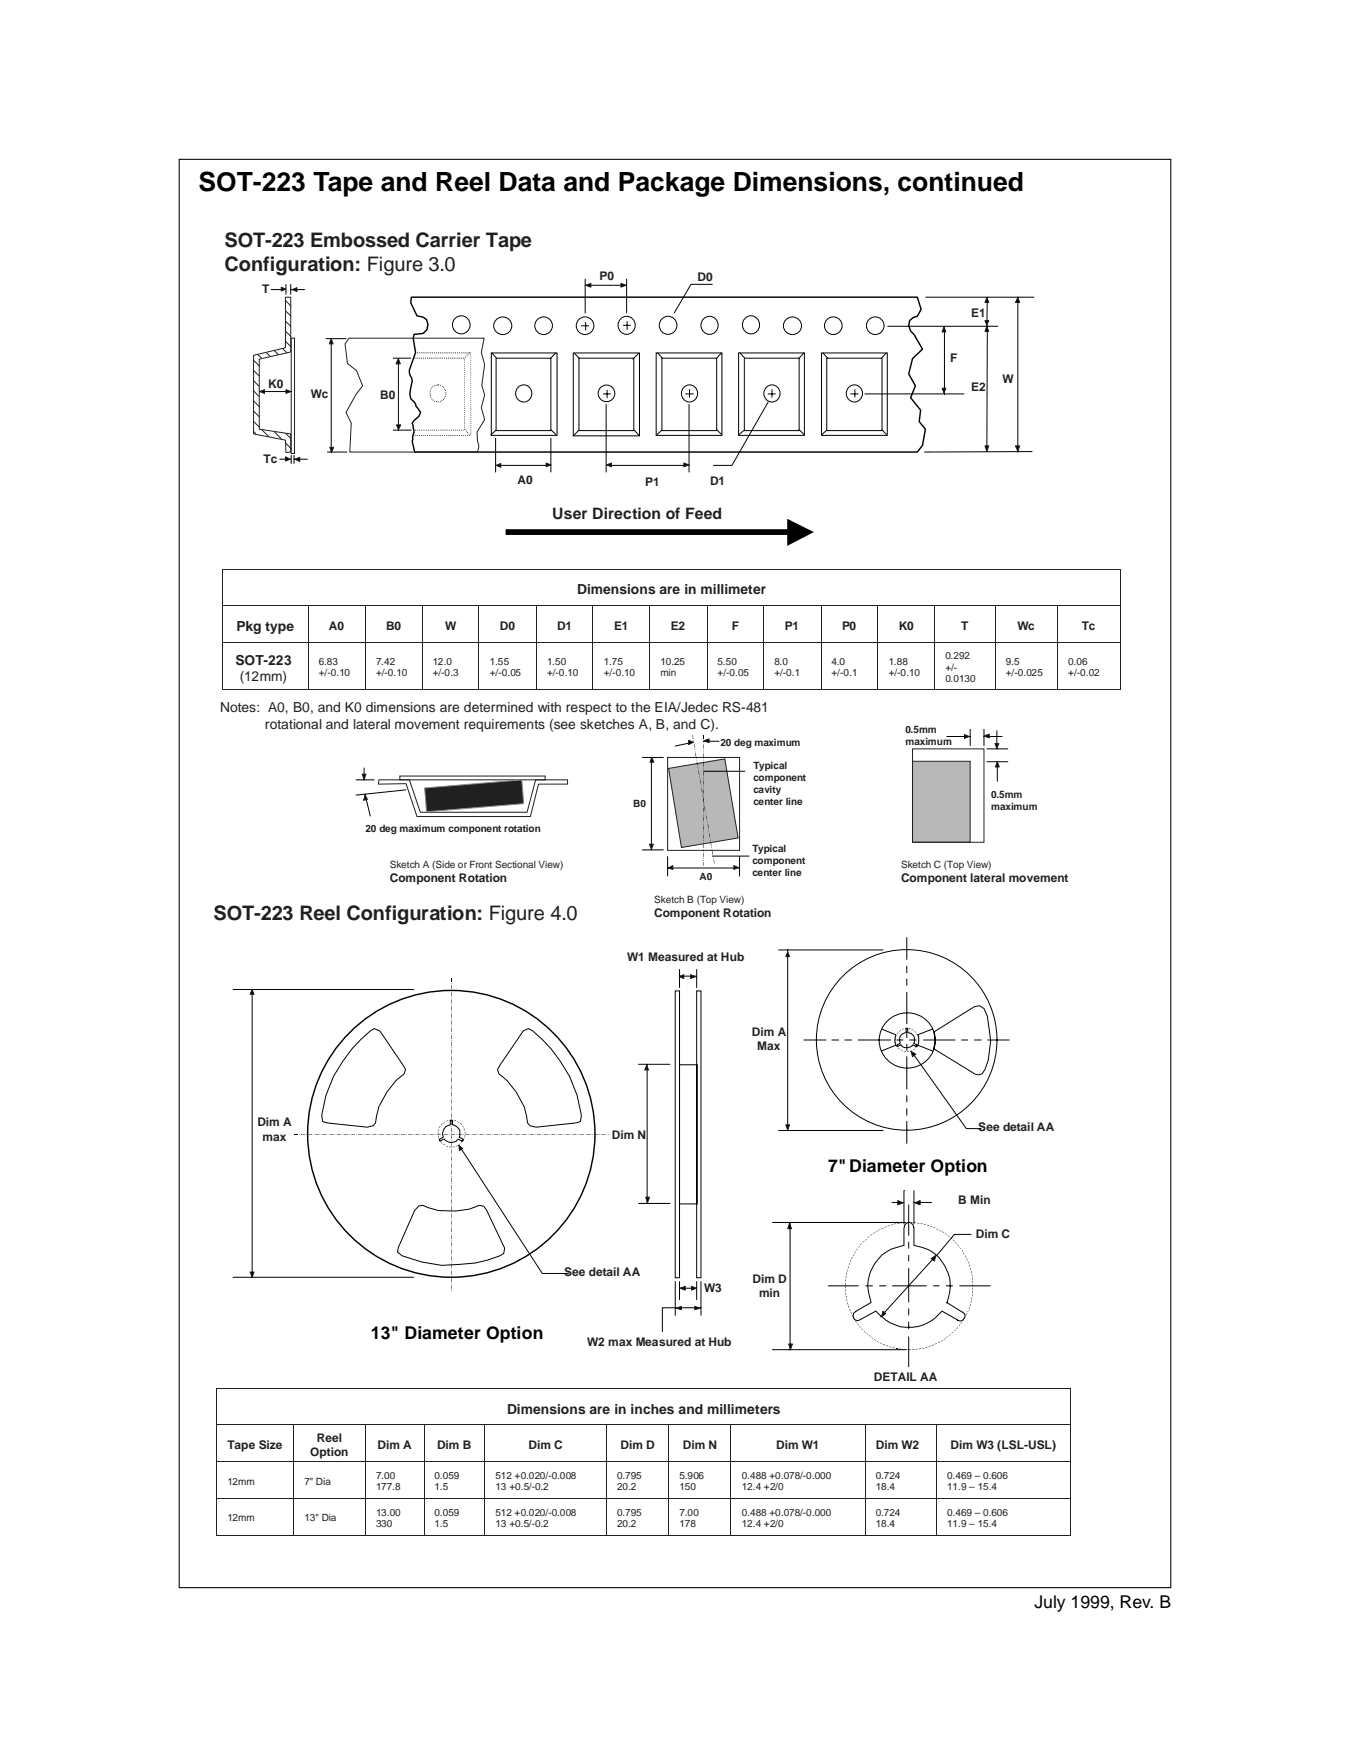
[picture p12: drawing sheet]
<svg xmlns="http://www.w3.org/2000/svg" width="216mm" height="279mm" viewBox="0 0 216 279" stroke-linecap="round" stroke-linejoin="round" font-family="sans-serif">
<defs><g id="words">
<text font-size="4.2" x="31.7" y="30.6">SOT-223 Tape and Reel Data and Package Dimensions, continued</text>
<g font-size="3.2" fill="#231f20">
<text x="35.9" y="39.5">SOT-223 Embossed Carrier Tape</text>
<text x="35.9" y="43.3">Configuration: Figure 3.0</text>
<text x="34.1" y="147.1">SOT-223 Reel Configuration: Figure 4.0</text>
</g>
<g font-size="2.8">
<text x="132.4" y="187.4">7&quot;Diameter Option</text>
<text x="59.3" y="214.2">13&quot; Diameter Option</text>
<text x="165.4" y="257.1">July 1999, Rev. B</text>
</g>
<text font-size="2.5" fill="#231f20" x="88.3" y="82.9">User Direction of Feed</text>
<g font-size="2.2" fill="#231f20">
<text x="92.3" y="95.1">Dimensions are in millimeter</text>
<text x="37.8" y="100.9">Pkg type</text>
<text x="37.7" y="106.4">SOT-223</text>
<text x="35.2" y="113.9">Notes: A0, B0, and K0 dimensions are determined with respect to the EIA/Jedec RS-481</text>
<text x="38.3" y="108.9">(12mm)</text>
<text x="42.4" y="116.6">rotational and lateral movement requirements (see sketches A, B, and C).</text>
<text x="81.1" y="226.1">Dimensions are in inches and millimeters</text>
</g>
<g font-size="1.9" fill="#231f20">
<text x="41.9" y="46.9">T</text>
<text x="95.9" y="44.8">P0</text>
<text x="111.6" y="45">D0</text>
<text x="155.3" y="50.7">E1</text>
<text x="152" y="57.9">F</text>
<text x="42.9" y="62">K0</text>
<text x="49.7" y="63.6">Wc</text>
<text x="60.8" y="63.8">B0</text>
<text x="155.3" y="62.6">E2</text>
<text x="160.3" y="61.2">W</text>
<text x="42.2" y="74.1">Tc</text>
<text x="82.8" y="77.4">A0</text>
<text x="103.2" y="77.7">P1</text>
<text x="113.6" y="77.5">D1</text>
<text x="52.6" y="100.8">A0</text>
<text x="61.7" y="100.8">B0</text>
<text x="71.2" y="100.8">W</text>
<text x="79.9" y="100.8">D0</text>
<text x="89.1" y="100.8">D1</text>
<text x="98.2" y="100.8">E1</text>
<text x="107.3" y="100.8">E2</text>
<text x="117.1" y="100.8">F</text>
<text x="125.5" y="100.8">P1</text>
<text x="134.7" y="100.8">P0</text>
<text x="143.7" y="100.8">K0</text>
<text x="153.7" y="100.8">T</text>
<text x="162.7" y="100.8">Wc</text>
<text x="173" y="100.8">Tc</text>
<text x="62.3" y="141">Component Rotation</text>
<text x="144.1" y="141">Component lateral movement</text>
<text x="104.6" y="146.6">Component Rotation</text>
<text x="100.3" y="153.6">W1 Measured at Hub</text>
<text x="120.3" y="165.7">Dim A</text>
<text x="121.1" y="167.9">Max</text>
<text x="41.2" y="180.1">Dim A</text>
<text x="42" y="182.4">max</text>
<text x="97.9" y="182.2">Dim N</text>
<text x="156.5" y="180.9">See detail AA</text>
<text x="153.3" y="192.6">B Min</text>
<text x="156.1" y="198">Dim C</text>
<text x="90.2" y="204.1">See detail AA</text>
<text x="112.6" y="206.7">W3</text>
<text x="120.3" y="205.1">Dim D</text>
<text x="121.4" y="207.4">min</text>
<text x="93.9" y="215.3">W2 max Measured at Hub</text>
<text x="139.8" y="220.8">DETAIL AA</text>
<text x="36.4" y="231.8">Tape Size</text>
<text x="49.6" y="232.9">Option</text>
<text x="50.7" y="230.7">Reel</text>
<text x="60.4" y="231.8">Dim A</text>
<text x="69.9" y="231.8">Dim B</text>
<text x="84.5" y="231.8">Dim C</text>
<text x="99.2" y="231.8">Dim D</text>
<text x="109.2" y="231.8">Dim N</text>
<text x="124.1" y="231.8">Dim W1</text>
<text x="140.1" y="231.8">Dim W2</text>
<text x="152" y="231.8">Dim W3 (LSL-USL)</text>
</g>
<g font-size="1.6" fill="#231f20">
<text x="51" y="106.4">6.83</text>
<text x="60.1" y="106.4">7.42</text>
<text x="69.2" y="106.4">12.0</text>
<text x="78.3" y="106.4">1.55</text>
<text x="87.5" y="106.4">1.50</text>
<text x="96.6" y="106.4">1.75</text>
<text x="105.6" y="106.4">10.25</text>
<text x="114.8" y="106.4">5.50</text>
<text x="123.8" y="106.4">8.0</text>
<text x="133" y="106.4">4.0</text>
<text x="142.1" y="106.4">1.88</text>
<text x="151.2" y="105.4">0.292</text>
<text x="151.2" y="107.3">+/-</text>
<text x="160.9" y="106.4">9.5</text>
<text x="170.9" y="106.4">0.06</text>
<text x="51" y="108.2">+/-0.10</text>
<text x="60.1" y="108.2">+/-0.10</text>
<text x="69.2" y="108.2">+/-0.3</text>
<text x="78.3" y="108.2">+/-0.05</text>
<text x="87.5" y="108.2">+/-0.10</text>
<text x="96.6" y="108.2">+/-0.10</text>
<text x="105.6" y="108.2">min</text>
<text x="114.8" y="108.2">+/-0.05</text>
<text x="123.8" y="108.2">+/-0.1</text>
<text x="133" y="108.2">+/-0.1</text>
<text x="142.1" y="108.2">+/-0.10</text>
<text x="151.2" y="109.1">0.0130</text>
<text x="160.9" y="108.2">+/-0.025</text>
<text x="170.9" y="108.2">+/-0.02</text>
<text x="115.2" y="119.4">20 deg maximum</text>
<text x="144.8" y="117.2">0.5mm</text>
<text x="144.8" y="119.1">maximum</text>
<text x="120.5" y="123">Typical</text>
<text x="120.5" y="124.9">component</text>
<text x="101.3" y="129.1">B0</text>
<text x="120.5" y="126.8">cavity</text>
<text x="120.5" y="128.7">center line</text>
<text x="158.5" y="127.6">0.5mm</text>
<text x="158.5" y="129.5">maximum</text>
<text x="58.5" y="133">20 deg maximum component rotation</text>
<text x="120.3" y="136.3">Typical</text>
<text x="62.3" y="138.9">Sketch A (Side or Front Sectional View)</text>
<text x="111.9" y="140.7">A0</text>
<text x="120.3" y="138.2">component</text>
<text x="120.3" y="140.1">center line</text>
<text x="144.1" y="138.9">Sketch C (Top View)</text>
<text x="104.6" y="144.5">Sketch B (Top View)</text>
<text x="36.4" y="237.4">12mm</text>
<text x="48.7" y="237.4">7&quot; Dia</text>
<text x="60.1" y="236.5">7.00</text>
<text x="60.1" y="238.3">177.8</text>
<text x="69.5" y="236.5">0.059</text>
<text x="69.5" y="238.3">1.5</text>
<text x="79.3" y="236.5">512 +0.020/-0.008</text>
<text x="79.3" y="238.3">13 +0.5/-0.2</text>
<text x="98.7" y="236.5">0.795</text>
<text x="98.7" y="238.3">20.2</text>
<text x="108.7" y="236.5">5.906</text>
<text x="108.7" y="238.3">150</text>
<text x="118.7" y="236.5">0.488 +0.078/-0.000</text>
<text x="118.7" y="238.3">12.4 +2/0</text>
<text x="140.1" y="236.5">0.724</text>
<text x="140.1" y="238.3">18.4</text>
<text x="151.5" y="236.5">0.469 – 0.606</text>
<text x="151.5" y="238.3">11.9 – 15.4</text>
<text x="36.4" y="243.3">12mm</text>
<text x="48.7" y="243.3">13&quot; Dia</text>
<text x="60.1" y="242.4">13.00</text>
<text x="60.1" y="244.2">330</text>
<text x="69.5" y="242.4">0.059</text>
<text x="69.5" y="244.2">1.5</text>
<text x="79.3" y="242.4">512 +0.020/-0.008</text>
<text x="79.3" y="244.2">13 +0.5/-0.2</text>
<text x="98.7" y="242.4">0.795</text>
<text x="98.7" y="244.2">20.2</text>
<text x="108.7" y="242.4">7.00</text>
<text x="108.7" y="244.2">178</text>
<text x="118.7" y="242.4">0.488 +0.078/-0.000</text>
<text x="118.7" y="244.2">12.4 +2/0</text>
<text x="140.1" y="242.4">0.724</text>
<text x="140.1" y="244.2">18.4</text>
<text x="151.5" y="242.4">0.469 – 0.606</text>
<text x="151.5" y="244.2">11.9 – 15.4</text>
</g>
</g></defs>
<g fill="#231f20">
<path d="M35.5 91h.2v.1h-.2z" fill-rule="evenodd"/>
<path d="M35.5 91h.2v.1h-.2z" fill-rule="evenodd"/>
</g>
<path d="M35.7 91h143.4" fill="none" stroke="#231f20" stroke-width=".16"/>
<g fill="#231f20">
<path d="M179.1 91h.1v.1h-.1z" fill-rule="evenodd"/>
<path d="M179.1 91h.1v.1h-.1z" fill-rule="evenodd"/>
</g>
<path d="M35.6 91.1v5.7M179.2 91.1v5.7" fill="none" stroke="#231f20" stroke-width=".16"/>
<path d="M35.5 96.8h.2v.2h-.2z" fill-rule="evenodd" fill="#231f20"/>
<path d="M35.7 96.9h13.5" fill="none" stroke="#231f20" stroke-width=".16"/>
<path d="M49.2 96.8h.2v.2h-.2z" fill-rule="evenodd" fill="#231f20"/>
<path d="M49.4 96.9h8.9" fill="none" stroke="#231f20" stroke-width=".16"/>
<path d="M58.3 96.8h.2v.2h-.2z" fill-rule="evenodd" fill="#231f20"/>
<path d="M58.5 96.9h8.9" fill="none" stroke="#231f20" stroke-width=".16"/>
<path d="M67.4 96.8h.2v.2h-.2z" fill-rule="evenodd" fill="#231f20"/>
<path d="M67.6 96.9h8.9" fill="none" stroke="#231f20" stroke-width=".16"/>
<path d="M76.5 96.8h.2v.2h-.2z" fill-rule="evenodd" fill="#231f20"/>
<path d="M76.7 96.9h9" fill="none" stroke="#231f20" stroke-width=".16"/>
<path d="M85.7 96.8h.1v.2h-.1z" fill-rule="evenodd" fill="#231f20"/>
<path d="M85.8 96.9h8.9" fill="none" stroke="#231f20" stroke-width=".16"/>
<path d="M94.7 96.8h.2v.2h-.2z" fill-rule="evenodd" fill="#231f20"/>
<path d="M94.9 96.9h9" fill="none" stroke="#231f20" stroke-width=".16"/>
<path d="M103.9 96.8h.1v.2h-.1z" fill-rule="evenodd" fill="#231f20"/>
<path d="M104 96.9h9" fill="none" stroke="#231f20" stroke-width=".16"/>
<path d="M113 96.8h.2v.2h-.2z" fill-rule="evenodd" fill="#231f20"/>
<path d="M113.2 96.9h8.9" fill="none" stroke="#231f20" stroke-width=".16"/>
<path d="M122.1 96.8h.1v.2h-.1z" fill-rule="evenodd" fill="#231f20"/>
<path d="M122.2 96.9h9" fill="none" stroke="#231f20" stroke-width=".16"/>
<path d="M131.2 96.8h.2v.2h-.2z" fill-rule="evenodd" fill="#231f20"/>
<path d="M131.4 96.9h8.9" fill="none" stroke="#231f20" stroke-width=".16"/>
<path d="M140.3 96.8h.1v.2h-.1z" fill-rule="evenodd" fill="#231f20"/>
<path d="M140.4 96.9h9" fill="none" stroke="#231f20" stroke-width=".16"/>
<path d="M149.4 96.8h.2v.2h-.2z" fill-rule="evenodd" fill="#231f20"/>
<path d="M149.6 96.9h9.5" fill="none" stroke="#231f20" stroke-width=".16"/>
<path d="M159.1 96.8h.2v.2h-.2z" fill-rule="evenodd" fill="#231f20"/>
<path d="M159.3 96.9h9.8" fill="none" stroke="#231f20" stroke-width=".16"/>
<path d="M169.1 96.8h.2v.2h-.2z" fill-rule="evenodd" fill="#231f20"/>
<path d="M169.3 96.9h9.8" fill="none" stroke="#231f20" stroke-width=".16"/>
<path d="M179.1 96.8h.1v.2h-.1z" fill-rule="evenodd" fill="#231f20"/>
<g fill="none" stroke="#231f20" stroke-width=".16">
<path d="M35.6 97v5.7M49.3 97v5.7M58.4 97v5.7M67.5 97v5.7M76.6 97v5.7M85.7 97v5.7M94.8 97v5.7M103.9 97v5.7M113.1 97v5.7M122.2 97v5.7M131.3 97v5.7M140.4 97v5.7"/>
<path d="M149.5 97v5.7M159.2 97v5.7M169.2 97v5.7M179.2 97v5.7"/>
</g>
<path d="M35.5 102.7h.2v.2h-.2z" fill-rule="evenodd" fill="#231f20"/>
<path d="M35.7 102.8h13.5" fill="none" stroke="#231f20" stroke-width=".16"/>
<path d="M49.2 102.7h.2v.2h-.2z" fill-rule="evenodd" fill="#231f20"/>
<path d="M49.4 102.8h8.9" fill="none" stroke="#231f20" stroke-width=".16"/>
<path d="M58.3 102.7h.2v.2h-.2z" fill-rule="evenodd" fill="#231f20"/>
<path d="M58.5 102.8h8.9" fill="none" stroke="#231f20" stroke-width=".16"/>
<path d="M67.4 102.7h.2v.2h-.2z" fill-rule="evenodd" fill="#231f20"/>
<path d="M67.6 102.8h8.9" fill="none" stroke="#231f20" stroke-width=".16"/>
<path d="M76.5 102.7h.2v.2h-.2z" fill-rule="evenodd" fill="#231f20"/>
<path d="M76.7 102.8h9" fill="none" stroke="#231f20" stroke-width=".16"/>
<path d="M85.7 102.7h.1v.2h-.1z" fill-rule="evenodd" fill="#231f20"/>
<path d="M85.8 102.8h8.9" fill="none" stroke="#231f20" stroke-width=".16"/>
<path d="M94.7 102.7h.2v.2h-.2z" fill-rule="evenodd" fill="#231f20"/>
<path d="M94.9 102.8h9" fill="none" stroke="#231f20" stroke-width=".16"/>
<path d="M103.9 102.7h.1v.2h-.1z" fill-rule="evenodd" fill="#231f20"/>
<path d="M104 102.8h9" fill="none" stroke="#231f20" stroke-width=".16"/>
<path d="M113 102.7h.2v.2h-.2z" fill-rule="evenodd" fill="#231f20"/>
<path d="M113.2 102.8h8.9" fill="none" stroke="#231f20" stroke-width=".16"/>
<path d="M122.1 102.7h.1v.2h-.1z" fill-rule="evenodd" fill="#231f20"/>
<path d="M122.2 102.8h9" fill="none" stroke="#231f20" stroke-width=".16"/>
<path d="M131.2 102.7h.2v.2h-.2z" fill-rule="evenodd" fill="#231f20"/>
<path d="M131.4 102.8h8.9" fill="none" stroke="#231f20" stroke-width=".16"/>
<path d="M140.3 102.7h.1v.2h-.1z" fill-rule="evenodd" fill="#231f20"/>
<path d="M140.4 102.8h9" fill="none" stroke="#231f20" stroke-width=".16"/>
<path d="M149.4 102.7h.2v.2h-.2z" fill-rule="evenodd" fill="#231f20"/>
<path d="M149.6 102.8h9.5" fill="none" stroke="#231f20" stroke-width=".16"/>
<path d="M159.1 102.7h.2v.2h-.2z" fill-rule="evenodd" fill="#231f20"/>
<path d="M159.3 102.8h9.8" fill="none" stroke="#231f20" stroke-width=".16"/>
<path d="M169.1 102.7h.2v.2h-.2z" fill-rule="evenodd" fill="#231f20"/>
<path d="M169.3 102.8h9.8" fill="none" stroke="#231f20" stroke-width=".16"/>
<path d="M179.1 102.7h.1v.2h-.1z" fill-rule="evenodd" fill="#231f20"/>
<path d="M35.6 102.9v7.3" fill="none" stroke="#231f20" stroke-width=".16"/>
<g fill="#231f20">
<path d="M35.5 110.2h.2v.1h-.2z" fill-rule="evenodd"/>
<path d="M35.5 110.2h.2v.1h-.2z" fill-rule="evenodd"/>
</g>
<path d="M35.7 110.2h13.5M49.3 102.9v7.3" fill="none" stroke="#231f20" stroke-width=".16"/>
<path d="M49.2 110.2h.2v.1h-.2z" fill-rule="evenodd" fill="#231f20"/>
<path d="M49.4 110.2h8.9M58.4 102.9v7.3" fill="none" stroke="#231f20" stroke-width=".16"/>
<path d="M58.3 110.2h.2v.1h-.2z" fill-rule="evenodd" fill="#231f20"/>
<path d="M58.5 110.2h8.9M67.5 102.9v7.3" fill="none" stroke="#231f20" stroke-width=".16"/>
<path d="M67.4 110.2h.2v.1h-.2z" fill-rule="evenodd" fill="#231f20"/>
<path d="M67.6 110.2h8.9M76.6 102.9v7.3" fill="none" stroke="#231f20" stroke-width=".16"/>
<path d="M76.5 110.2h.2v.1h-.2z" fill-rule="evenodd" fill="#231f20"/>
<path d="M76.7 110.2h9M85.7 102.9v7.3" fill="none" stroke="#231f20" stroke-width=".16"/>
<path d="M85.7 110.2h.1v.1h-.1z" fill-rule="evenodd" fill="#231f20"/>
<path d="M85.8 110.2h8.9M94.8 102.9v7.3" fill="none" stroke="#231f20" stroke-width=".16"/>
<path d="M94.7 110.2h.2v.1h-.2z" fill-rule="evenodd" fill="#231f20"/>
<path d="M94.9 110.2h9M103.9 102.9v7.3" fill="none" stroke="#231f20" stroke-width=".16"/>
<path d="M103.9 110.2h.1v.1h-.1z" fill-rule="evenodd" fill="#231f20"/>
<path d="M104 110.2h9M113.1 102.9v7.3" fill="none" stroke="#231f20" stroke-width=".16"/>
<path d="M113 110.2h.2v.1h-.2z" fill-rule="evenodd" fill="#231f20"/>
<path d="M113.2 110.2h8.9M122.2 102.9v7.3" fill="none" stroke="#231f20" stroke-width=".16"/>
<path d="M122.1 110.2h.1v.1h-.1z" fill-rule="evenodd" fill="#231f20"/>
<path d="M122.2 110.2h9M131.3 102.9v7.3" fill="none" stroke="#231f20" stroke-width=".16"/>
<path d="M131.2 110.2h.2v.1h-.2z" fill-rule="evenodd" fill="#231f20"/>
<path d="M131.4 110.2h8.9M140.4 102.9v7.3" fill="none" stroke="#231f20" stroke-width=".16"/>
<path d="M140.3 110.2h.1v.1h-.1z" fill-rule="evenodd" fill="#231f20"/>
<path d="M140.4 110.2h9M149.5 102.9v7.3" fill="none" stroke="#231f20" stroke-width=".16"/>
<path d="M149.4 110.2h.2v.1h-.2z" fill-rule="evenodd" fill="#231f20"/>
<path d="M149.6 110.2h9.5M159.2 102.9v7.3" fill="none" stroke="#231f20" stroke-width=".16"/>
<path d="M159.1 110.2h.2v.1h-.2z" fill-rule="evenodd" fill="#231f20"/>
<path d="M159.3 110.2h9.8M169.2 102.9v7.3" fill="none" stroke="#231f20" stroke-width=".16"/>
<path d="M169.1 110.2h.2v.1h-.2z" fill-rule="evenodd" fill="#231f20"/>
<path d="M169.3 110.2h9.8M179.2 102.9v7.3" fill="none" stroke="#231f20" stroke-width=".16"/>
<g fill="#231f20">
<path d="M179.1 110.2h.1v.1h-.1z" fill-rule="evenodd"/>
<path d="M179.1 110.2h.1v.1h-.1z" fill-rule="evenodd"/>
</g>
<path d="M65.8 47.5h80.9l.6 1.9-.6 1.2-.7 .2-.5 .5-.2 .7 .3 .9 .6 .6 1.3 2.3-1.6 1.6-.6 2.4 1.1 1.9-.8 1.9 1.6 2-.2 1.8 1 1.2-.5 2.6-.8 1.1h-80.4l-.4-1.7 .1-.7a2.04 2.04 0 0 0 .1-1.8l-.2-.5 .5-.5a1.62 1.62 0 0 0 .8-1.3l-.7-.8v-.4l-.8-.8a5.4 5.4 0 0 1 .2-2.9l-.1-.4-.3-.9v-.4l1-2.8-.4-2.3 .1-.6 1.5-.2a1.47 1.47 0 0 0 0-2.6l-1-.2-1-2.1z" fill="none" stroke="#000" stroke-width=".23"/>
<g fill="none" stroke="#000" stroke-width=".16">
<path d="M43.4 46.3h2.2M45.7 45.5v1.6M46.5 45.5v1.6M46.5 46.3h2.2M52.1 54.2h3.2M53 54.2v18.1M62.9 57.3h2.8M63.7 57.4v11.4M78.6 56.4h10.5v13.2h-10.5zM78.7 56.4l.7 .9M79.3 57.3h8.8v11.6h-8.8zM88.9 56.4l-.9 1"/>
<path d="M91.7 56.4h10.6v13.3h-10.6zM91.9 56.5l.8 .9M92.6 57.3h8.8v11.6h-8.8zM93 52.1h1.1M93.7 51.6v1.2M99.4 50.9a1.39 1.39 0 0 1 1.9 .3 1.39 1.39 0 0 1-.3 1.9 1.39 1.39 0 0 1-1.9-.2 1.5 1.5 0 0 1 .3-2zM99.7 52h1.1M100.3 51.4v1.3M102.1 56.5l-.9 .9M104.9 56.4h10.6v13.2h-10.6zM105.2 56.4l.7 .9M105.9 57.3h8.7v11.6h-8.7z"/>
<path d="M112.7 50.9a1.39 1.39 0 0 1 1.9 .3 1.39 1.39 0 0 1-.3 1.9 1.39 1.39 0 0 1-1.9-.2 1.5 1.5 0 0 1 .3-2zM113.9 45.5h-3.4l-2.7 4.5M115.4 56.4l-.9 1M118.1 56.4h10.5v13.2h-10.5zM118.4 56.4l.7 .9M119 57.3h8.8v11.6h-8.8zM119.3 50.8a1.39 1.39 0 0 1 1.9 .3 1.39 1.39 0 0 1-.3 1.9 1.39 1.39 0 0 1-1.9-.2 1.5 1.5 0 0 1 .3-2zM128.6 56.4l-.9 1M131.4 56.4h10.5v13.2h-10.5zM131.6 56.4l.8 .9M132.2 57.3h8.9v11.6h-8.9zM141.7 56.4l-.8 1"/>
<path d="M142 52.2h17.6M148.1 47.5h17.3M151 52.2v10.9M157.9 47.5l-.1 4.8M157.9 52.2l-.1 20M162.8 47.5v24.8M41.5 62.6h5.1M44.7 73.4h1.8M47 72.8v1.3M47 73.4h2.2M52.4 72.3h3.1M62.9 68.8h2.9"/>
<path d="M79.3 74.4h8.8M79.3 68.8l-.8 .8M83 61.8a1.32 1.32 0 0 1 1.8 .3 1.32 1.32 0 0 1-.3 1.9 1.32 1.32 0 0 1-1.8-.3 1.43 1.43 0 0 1 .3-1.9zM88.1 68.7l.8 .8M92.6 68.8l-.8 .8M96.5 63h1.1M96.9 64.7v10.8M97 74.4h13.2M97.1 62.4v1.2M101.4 68.8l.7 .8M105.9 68.8l-.9 .8M109.5 61.8a1.32 1.32 0 0 1 1.8 .3 1.32 1.32 0 0 1-.2 1.9 1.32 1.32 0 0 1-1.9-.3 1.43 1.43 0 0 1 .3-1.9z"/>
<path d="M109.7 63h1.2M110.2 64.7v10.8M110.3 62.3v1.2M114.6 68.7l.8 .8M119 68.8l-.9 .8M122.7 61.8a1.32 1.32 0 0 1 1.8 .3 1.32 1.32 0 0 1-.3 1.9 1.32 1.32 0 0 1-1.8-.3 1.43 1.43 0 0 1 .3-1.9zM122.8 64.3l-5.7 10.1h-3M122.8 63h1.2M123.5 62.3v1.2M127.8 68.7l.8 .8M132.2 68.8l-.8 .8M135.9 61.8a1.32 1.32 0 0 1 1.8 .3 1.32 1.32 0 0 1-.3 1.9 1.32 1.32 0 0 1-1.8-.3 1.43 1.43 0 0 1 .3-1.9z"/>
<path d="M136 63h1.2M136.7 62.3v1.2M138.3 63h15.9M141.1 68.7l.6 .8M165.1 72.2l-17.3 .1"/>
<circle cx="73.8" cy="51.9" r="1.43"/>
<circle cx="80.4" cy="52.1" r="1.43"/>
<circle cx="86.9" cy="52.1" r="1.41"/>
<circle cx="93.6" cy="52.1" r="1.41"/>
<circle cx="106.8" cy="52" r="1.43"/>
<circle cx="126.8" cy="52.1" r="1.43"/>
<circle cx="133.3" cy="52.1" r="1.41"/>
<circle cx="140" cy="52.1" r="1.41"/>
<circle cx="97" cy="62.9" r="1.33"/>
</g>
<path d="M45.7 47.5h.8v8.8l-5 1.1v11.2l5 .8v2.9l-.8 .1v-2l-5.1-1v-12.6l5.1-1.2zM46.6 54.1h.5v18.4h-.5zM55.8 54.1h21.6l-.4 2.3 .5 1.9-.4 3.3 .4 1.6-.5 2 .5 1.9-1.2 2 .1 1.4 .2 .9-.2 .9h-20.5l.3-4.7-.9-1.6 1.6-2.9 1.1-1.4-1-2.4-1.4-1.2-.4-3.1z" fill="none" stroke="#231f20" stroke-width=".16"/>
<g fill="#000">
<path d="M66.2 57.3l.1-.1-.1 .2zM66.5 56.4v.1zM66.5 57.2l.1 .1-.1 .1zM66.7 56.4h.1l-.1 .1zM66.8 57.2l.1 .1-.1 .1zM67 56.4h.1l-.1 .1zM67.1 57.2l.1 .1-.1 .1zM67.3 56.4h.1v.1zM67.4 57.2l.1 .1-.1 .1zM67.6 56.4h.2l-.1 .1zM67.7 57.2l.1 .1-.1 .1zM67.9 56.4h.2l-.1 .1z"/>
<path d="M68 57.2l.1 .1-.1 .1zM68.2 56.4h.2l-.1 .1zM68.3 57.2l.1 .1-.1 .1zM68.5 56.4h.2l-.1 .1zM68.6 57.2l.1 .1-.1 .1zM68.8 56.4h.2l-.2 .1zM68.9 57.2l.1 .1-.1 .1zM69.1 56.4h.2l-.2 .1zM69.2 57.2l.2 .1-.2 .1zM69.4 56.4h.2l-.2 .1zM69.5 57.2l.2 .1-.2 .1zM69.7 56.4h.2l-.2 .1z"/>
<path d="M69.8 57.2l.2 .1-.2 .1zM70 56.4h.2l-.2 .1zM70.1 57.2l.2 .1-.2 .1zM70.3 56.4h.2l-.1 .1zM70.4 57.2l.2 .1-.2 .1zM70.7 56.4h.1l-.1 .1zM70.7 57.2l.2 .1-.2 .1zM71 56.4h.1l-.1 .1zM71 57.2l.2 .1-.2 .1zM71.3 56.4h.1l-.1 .1zM71.3 57.2l.2 .1-.2 .1zM71.6 56.4h.1l-.1 .1z"/>
<path d="M71.6 57.2l.2 .1-.2 .1zM71.9 56.4h.1l-.1 .1zM71.9 57.2l.2 .1-.2 .1zM72.2 56.4h.1l-.1 .1zM72.3 57.2l.1 .1-.1 .1zM72.5 56.4h.1l-.1 .1zM72.6 57.2l.1 .1-.1 .1zM72.8 56.4h.1l-.1 .1zM72.9 57.2l.1 .1-.1 .1zM73.1 56.4h.1l-.1 .1zM73.2 57.2l.1 .1-.1 .1zM73.4 56.4h.1v.1z"/>
<path d="M73.5 57.2l.1 .1-.1 .1zM73.7 56.4h.2l-.1 .1zM73.8 57.2l.1 .1-.1 .1zM74 56.4h.2l-.1 .1zM74.1 57.2l.1 .1-.1 .1zM74.3 56.4h.2l-.1 .1zM74.2 57.4h.2zM74.2 57.7h.2zM74.2 58h.2zM74.2 58.4h.2zM74.2 58.7h.2zM74.2 59h.2z"/>
<path d="M74.2 59.3h.2zM74.2 59.6h.2zM74.2 59.9h.2zM74.5 57.1v.1l-.1-.1zM74.6 56.8l.2 .1-.2 .1zM74.6 56.4h.2l-.2 .1zM74.8 56.6l.1 .2-.1-.1zM74.9 56.4h.2l-.2 .1zM75 56.4l.1 .1h-.1zM75.2 56.4h.2zM75.2 56.8h.2zM75.2 57.1h.2z"/>
<path d="M75.3 57.3v.1zM75.3 57.6v.1zM75.3 57.9v.1zM75.3 58.2v.2zM75.3 58.5v.2zM75.2 58.9h.2zM75.2 59.2h.2zM75.2 59.5h.2zM75.2 59.8h.2zM66.2 69.6h.1l-.1 .1zM66.4 68.7l.1 .1v.1zM66.5 69.6h.1l-.1 .1z"/>
<path d="M66.7 68.7l.1 .1v.1zM66.8 69.6h.1l-.1 .1zM67 68.7l.1 .1v.1zM67.1 69.6h.1l-.1 .1zM67.3 68.7l.1 .1v.1zM67.4 69.6h.1l-.1 .1zM67.6 68.7l.2 .1-.1 .1zM67.7 69.6h.1l-.1 .1zM67.9 68.7l.2 .1-.1 .1zM68 69.6h.1l-.1 .1zM68.2 68.7l.2 .1-.1 .1zM68.3 69.6h.1v.1z"/>
<path d="M68.5 68.7l.2 .1-.1 .1zM68.6 69.6h.1v.1zM68.7 63l.1-.1v.2zM68.7 62.4l.2-.1v.2zM68.7 62.6l.2 .1-.2 .1zM68.7 63.2h.2l-.2 .1zM68.8 63.5h.2l-.2 .1zM68.8 68.7l.2 .1-.1 .1zM68.9 69.6h.1v.1zM69 62l.1 .1-.1 .1zM69 63.8l.1 .1-.1-.1zM69.1 68.7l.2 .1-.1 .1z"/>
<path d="M69.1 61.9l.2-.1v.1zM69.2 63.9l.2 .1-.2 .1zM69.2 69.6h.2l-.1 .1zM69.4 61.7l.1-.1v.2zM69.4 68.7l.2 .1-.1 .1zM69.4 64.2l.2-.1v.2zM69.5 69.6h.2l-.2 .1zM69.7 61.6l.1 .1-.1-.1zM69.7 68.7l.2 .1-.1 .1zM69.7 64.2l.2-.1v.2zM69.8 69.6h.2l-.2 .1zM70 61.5l.1 .1h-.1z"/>
<path d="M70 68.7l.2 .1-.1 .1zM70.1 64.2l.1 .2-.2-.1zM70 61.6l.2-.1v.1zM70.1 69.6h.2l-.2 .1zM70.3 64.1l.2 .1-.1 .1zM70.3 68.7l.2 .1-.1 .1zM70.4 61.6l.1 .1-.2-.1zM70.4 69.6h.2l-.2 .1zM70.6 64.1l.1-.1v.1zM70.7 61.7l.1 .1-.1 .1zM70.7 68.7l.1 .1-.1 .1zM70.7 69.6h.2l-.2 .1z"/>
<path d="M70.9 63.8l.1 .1v.1zM70.9 61.9h.1v.1zM71 63.6l.2 .1-.1 .1zM71 68.7l.1 .1-.1 .1zM71.1 62.2l.1 .1-.2-.1zM71 69.6h.2l-.1 .1zM71.2 63.3l.1 .1-.1 .1zM71.2 62.4l.1 .1h-.1zM71.3 63l.1 .1-.1 .1zM71.3 62.7l.1 .1h-.1zM71.3 68.7l.1 .1-.1 .1zM71.3 69.6h.2l-.1 .1z"/>
<path d="M71.6 68.7l.1 .1-.1 .1zM71.6 69.6h.2l-.1 .1zM71.9 68.7l.1 .1-.1 .1zM71.9 69.6h.2l-.1 .1zM72.2 68.7l.1 .1v.1zM72.3 69.6h.1l-.1 .1zM72.5 68.7l.1 .1v.1zM72.6 69.6h.1l-.1 .1zM72.8 68.7l.1 .1v.1zM72.9 69.6h.1l-.1 .1zM73.1 68.7l.1 .1v.1zM73.2 69.6h.1l-.1 .1z"/>
<path d="M73.4 68.7l.1 .1v.1zM73.5 69.6h.1l-.1 .1zM73.7 68.7l.2 .1-.1 .1zM73.8 69.6h.1l-.1 .1zM74 68.7l.2 .1-.1 .1zM74.1 69.6h.1v.1zM74.2 60.2h.2zM74.2 60.5h.2zM74.2 60.8h.2zM74.3 61v.2zM74.2 61.4h.2zM74.2 61.7h.2z"/>
<path d="M74.2 62h.2zM74.2 62.3h.2zM74.2 62.6h.2zM74.2 62.9h.2zM74.3 63.2v.1zM74.3 63.5v.1zM74.3 63.8v.1zM74.2 64.1h.2zM74.2 64.4h.2zM74.2 64.8h.2zM74.2 65.1h.2zM74.2 65.4l.2-.1-.1 .1z"/>
<path d="M74.3 65.6v.1zM74.3 65.9v.1zM74.3 66.2v.2zM74.3 66.5v.2zM74.2 66.9l.2-.1-.1 .2zM74.2 67.2l.2-.1-.1 .2zM74.2 67.5l.2-.1-.1 .2zM74.2 67.8l.2-.1-.1 .2zM74.2 68.1l.2-.1-.1 .2zM74.3 68.3v.2zM74.3 68.6v.2zM74.3 68.7l.2-.1-.1 .2z"/>
<path d="M74.4 69.6h.1v.1zM74.5 68.9h.2l-.1 .1zM74.7 69.6h.1v.1zM74.7 69.2l.1-.1v.1zM74.9 69.4l.2-.1v.2zM75 69.6h.1v.1zM75.3 60v.2zM75.3 60.3v.2zM75.3 60.6v.2zM75.2 61h.2zM75.2 61.3h.2zM75.2 61.6h.2z"/>
<path d="M75.2 61.9h.2zM75.2 62.2h.2zM75.2 62.5h.2zM75.3 62.8v.1zM75.2 63.2h.2zM75.2 63.5h.2zM75.2 63.8h.2zM75.2 64.1h.2zM75.2 64.4h.2zM75.2 64.7h.2zM75.2 65l.2-.1-.1 .2zM75.2 65.3l.2-.1-.1 .2z"/>
<path d="M75.2 65.6l.2-.1-.1 .2zM75.2 65.9l.2-.1-.1 .2zM75.2 66.2l.2-.1-.1 .2zM75.2 66.5l.2-.1-.1 .2zM75.2 66.8l.2-.1-.1 .2zM75.2 67.1l.2-.1-.1 .2zM75.2 67.4l.2-.1-.1 .2zM75.2 67.7l.2-.1-.1 .2zM75.2 68h.2l-.1 .1zM75.2 68.3h.2l-.1 .1zM75.2 68.6h.2l-.1 .1zM75.2 68.9h.2l-.1 .1z"/>
<path d="M75.2 69.2h.2l-.1 .1zM75.2 69.6l.2-.1-.1 .1z"/>
</g>
<g fill="#231f20">
<path d="M34.6 222h.2v.1h-.2z" fill-rule="evenodd"/>
<path d="M34.6 222h.2v.1h-.2z" fill-rule="evenodd"/>
</g>
<path d="M34.8 222h136.4" fill="none" stroke="#231f20" stroke-width=".16"/>
<g fill="#231f20">
<path d="M171.2 222h.1v.1h-.1z" fill-rule="evenodd"/>
<path d="M171.2 222h.1v.1h-.1z" fill-rule="evenodd"/>
</g>
<path d="M34.7 222.1v5.7M171.2 222.1v5.7" fill="none" stroke="#231f20" stroke-width=".16"/>
<path d="M34.6 227.8h.2v.2h-.2z" fill-rule="evenodd" fill="#231f20"/>
<path d="M34.8 227.9h12.1" fill="none" stroke="#231f20" stroke-width=".16"/>
<path d="M46.9 227.8h.1v.2h-.1z" fill-rule="evenodd" fill="#231f20"/>
<path d="M47 227.9h11.3" fill="none" stroke="#231f20" stroke-width=".16"/>
<path d="M58.3 227.8h.2v.2h-.2z" fill-rule="evenodd" fill="#231f20"/>
<path d="M58.5 227.9h9.3" fill="none" stroke="#231f20" stroke-width=".16"/>
<path d="M67.8 227.8h.1v.2h-.1z" fill-rule="evenodd" fill="#231f20"/>
<path d="M67.9 227.9h9.5" fill="none" stroke="#231f20" stroke-width=".16"/>
<path d="M77.4 227.8h.2v.2h-.2z" fill-rule="evenodd" fill="#231f20"/>
<path d="M77.6 227.9h19.3" fill="none" stroke="#231f20" stroke-width=".16"/>
<path d="M96.9 227.8h.1v.2h-.1z" fill-rule="evenodd" fill="#231f20"/>
<path d="M97 227.9h9.8" fill="none" stroke="#231f20" stroke-width=".16"/>
<path d="M106.8 227.8h.2v.2h-.2z" fill-rule="evenodd" fill="#231f20"/>
<path d="M107 227.9h9.8" fill="none" stroke="#231f20" stroke-width=".16"/>
<path d="M116.8 227.8h.2v.2h-.2z" fill-rule="evenodd" fill="#231f20"/>
<path d="M117 227.9h21.3" fill="none" stroke="#231f20" stroke-width=".16"/>
<path d="M138.3 227.8h.2v.2h-.2z" fill-rule="evenodd" fill="#231f20"/>
<path d="M138.5 227.9h11.2" fill="none" stroke="#231f20" stroke-width=".16"/>
<path d="M149.7 227.8h.2v.2h-.2z" fill-rule="evenodd" fill="#231f20"/>
<path d="M149.9 227.9h21.3" fill="none" stroke="#231f20" stroke-width=".16"/>
<path d="M171.2 227.8h.1v.2h-.1z" fill-rule="evenodd" fill="#231f20"/>
<path d="M34.7 228v5.7M47 228v5.7M58.4 228v5.7M67.8 228v5.7M77.5 228v5.7M96.9 228v5.7M106.9 228v5.7M116.9 228v5.7M138.4 228v5.7M149.8 228v5.7M171.2 228v5.7" fill="none" stroke="#231f20" stroke-width=".16"/>
<path d="M34.6 233.7h.2v.1h-.2z" fill-rule="evenodd" fill="#231f20"/>
<path d="M34.8 233.8h12.1" fill="none" stroke="#231f20" stroke-width=".16"/>
<path d="M46.9 233.7h.1v.1h-.1z" fill-rule="evenodd" fill="#231f20"/>
<path d="M47 233.8h11.3" fill="none" stroke="#231f20" stroke-width=".16"/>
<path d="M58.3 233.7h.2v.1h-.2z" fill-rule="evenodd" fill="#231f20"/>
<path d="M58.5 233.8h9.3" fill="none" stroke="#231f20" stroke-width=".16"/>
<path d="M67.8 233.7h.1v.1h-.1z" fill-rule="evenodd" fill="#231f20"/>
<path d="M67.9 233.8h9.5" fill="none" stroke="#231f20" stroke-width=".16"/>
<path d="M77.4 233.7h.2v.1h-.2z" fill-rule="evenodd" fill="#231f20"/>
<path d="M77.6 233.8h19.3" fill="none" stroke="#231f20" stroke-width=".16"/>
<path d="M96.9 233.7h.1v.1h-.1z" fill-rule="evenodd" fill="#231f20"/>
<path d="M97 233.8h9.8" fill="none" stroke="#231f20" stroke-width=".16"/>
<path d="M106.8 233.7h.2v.1h-.2z" fill-rule="evenodd" fill="#231f20"/>
<path d="M107 233.8h9.8" fill="none" stroke="#231f20" stroke-width=".16"/>
<path d="M116.8 233.7h.2v.1h-.2z" fill-rule="evenodd" fill="#231f20"/>
<path d="M117 233.8h21.3" fill="none" stroke="#231f20" stroke-width=".16"/>
<path d="M138.3 233.7h.2v.1h-.2z" fill-rule="evenodd" fill="#231f20"/>
<path d="M138.5 233.8h11.2" fill="none" stroke="#231f20" stroke-width=".16"/>
<path d="M149.7 233.7h.2v.1h-.2z" fill-rule="evenodd" fill="#231f20"/>
<path d="M149.9 233.8h21.3" fill="none" stroke="#231f20" stroke-width=".16"/>
<path d="M171.2 233.7h.1v.1h-.1z" fill-rule="evenodd" fill="#231f20"/>
<path d="M34.7 233.8v5.7M47 233.8v5.7M58.4 233.8v5.7M67.8 233.8v5.7M77.5 233.8v5.7M96.9 233.8v5.7M106.9 233.8v5.7M116.9 233.8v5.7M138.4 233.8v5.7M149.8 233.8v5.7M171.2 233.8v5.7" fill="none" stroke="#231f20" stroke-width=".16"/>
<path d="M34.6 239.6h.2v.1h-.2z" fill-rule="evenodd" fill="#231f20"/>
<path d="M34.8 239.6h12.1" fill="none" stroke="#231f20" stroke-width=".16"/>
<path d="M46.9 239.6h.1v.1h-.1z" fill-rule="evenodd" fill="#231f20"/>
<path d="M47 239.6h11.3" fill="none" stroke="#231f20" stroke-width=".16"/>
<path d="M58.3 239.6h.2v.1h-.2z" fill-rule="evenodd" fill="#231f20"/>
<path d="M58.5 239.6h9.3" fill="none" stroke="#231f20" stroke-width=".16"/>
<path d="M67.8 239.6h.1v.1h-.1z" fill-rule="evenodd" fill="#231f20"/>
<path d="M67.9 239.6h9.5" fill="none" stroke="#231f20" stroke-width=".16"/>
<path d="M77.4 239.6h.2v.1h-.2z" fill-rule="evenodd" fill="#231f20"/>
<path d="M77.6 239.6h19.3" fill="none" stroke="#231f20" stroke-width=".16"/>
<path d="M96.9 239.6h.1v.1h-.1z" fill-rule="evenodd" fill="#231f20"/>
<path d="M97 239.6h9.8" fill="none" stroke="#231f20" stroke-width=".16"/>
<path d="M106.8 239.6h.2v.1h-.2z" fill-rule="evenodd" fill="#231f20"/>
<path d="M107 239.6h9.8" fill="none" stroke="#231f20" stroke-width=".16"/>
<path d="M116.8 239.6h.2v.1h-.2z" fill-rule="evenodd" fill="#231f20"/>
<path d="M117 239.6h21.3" fill="none" stroke="#231f20" stroke-width=".16"/>
<path d="M138.3 239.6h.2v.1h-.2z" fill-rule="evenodd" fill="#231f20"/>
<path d="M138.5 239.6h11.2" fill="none" stroke="#231f20" stroke-width=".16"/>
<path d="M149.7 239.6h.2v.1h-.2z" fill-rule="evenodd" fill="#231f20"/>
<path d="M149.9 239.6h21.3" fill="none" stroke="#231f20" stroke-width=".16"/>
<path d="M171.2 239.6h.1v.1h-.1z" fill-rule="evenodd" fill="#231f20"/>
<path d="M34.7 239.7v5.7" fill="none" stroke="#231f20" stroke-width=".16"/>
<g fill="#231f20">
<path d="M34.6 245.4h.2v.2h-.2z" fill-rule="evenodd"/>
<path d="M34.6 245.4h.2v.2h-.2z" fill-rule="evenodd"/>
</g>
<path d="M47 239.7v5.7M34.8 245.5h12.1" fill="none" stroke="#231f20" stroke-width=".16"/>
<path d="M46.9 245.4h.1v.2h-.1z" fill-rule="evenodd" fill="#231f20"/>
<path d="M58.4 239.7v5.7M47 245.5h11.3" fill="none" stroke="#231f20" stroke-width=".16"/>
<path d="M58.3 245.4h.2v.2h-.2z" fill-rule="evenodd" fill="#231f20"/>
<path d="M67.8 239.7v5.7M58.5 245.5h9.3" fill="none" stroke="#231f20" stroke-width=".16"/>
<path d="M67.8 245.4h.1v.2h-.1z" fill-rule="evenodd" fill="#231f20"/>
<path d="M77.5 239.7v5.7M67.9 245.5h9.5" fill="none" stroke="#231f20" stroke-width=".16"/>
<path d="M77.4 245.4h.2v.2h-.2z" fill-rule="evenodd" fill="#231f20"/>
<path d="M96.9 239.7v5.7M77.6 245.5h19.3" fill="none" stroke="#231f20" stroke-width=".16"/>
<path d="M96.9 245.4h.1v.2h-.1z" fill-rule="evenodd" fill="#231f20"/>
<path d="M106.9 239.7v5.7M97 245.5h9.8" fill="none" stroke="#231f20" stroke-width=".16"/>
<path d="M106.8 245.4h.2v.2h-.2z" fill-rule="evenodd" fill="#231f20"/>
<path d="M116.9 239.7v5.7M107 245.5h9.8" fill="none" stroke="#231f20" stroke-width=".16"/>
<path d="M116.8 245.4h.2v.2h-.2z" fill-rule="evenodd" fill="#231f20"/>
<path d="M138.4 239.7v5.7M117 245.5h21.3" fill="none" stroke="#231f20" stroke-width=".16"/>
<path d="M138.3 245.4h.2v.2h-.2z" fill-rule="evenodd" fill="#231f20"/>
<path d="M149.8 239.7v5.7M138.5 245.5h11.2" fill="none" stroke="#231f20" stroke-width=".16"/>
<path d="M149.7 245.4h.2v.2h-.2z" fill-rule="evenodd" fill="#231f20"/>
<path d="M171.2 239.7v5.7M149.9 245.5h21.3" fill="none" stroke="#231f20" stroke-width=".16"/>
<g fill="#231f20">
<path d="M171.2 245.4h.1v.2h-.1z" fill-rule="evenodd"/>
<path d="M171.2 245.4h.1v.2h-.1z" fill-rule="evenodd"/>
</g>
<circle cx="72.2" cy="181.3" r="23" fill="none" stroke="#000" stroke-width=".23"/>
<g fill="none" stroke="#000" stroke-width=".16">
<path d="M37.3 158.3h28.9M40.3 158.3v46M108 158.5h.7v45.9h-.7zM108.7 155.1v2.8M108.7 156.1h2.7M111.4 158.5h.7v45.9h-.7zM111.4 155.1v2.8M124.5 151.9h16.7M126 151.9v28.9M145 149.9v3.5M145 154.5v1.1M145 156.6v1"/>
<path d="M145 158.7v5M57.7 166.3l1.5-1.4 .6-.4 .9 .4 3.8 5.5 .4 .7-.3 .6a11.8 11.8 0 0 0-4.4 6.8l-.1 1.1-.4 .4-1 .3-6.4-.7-.7-.2-.2-1a20.4 20.4 0 0 1 6.3-12.1zM72.3 179.3v-.2l-.3 .1v.7a1.54 1.54 0 0 0-1.1 2l-.6 .3v.2l.2 .1 .5-.3a1.48 1.48 0 0 0 2.3 0l.6 .3M72.4 179.3l-.1 .6a1.66 1.66 0 0 1 1.2 1v1l.6 .4-.1 .2-.1-.1M83.7 164.9l.8-.4 .7 .4a21.8 21.8 0 0 1 7.8 13.5l-.2 1-.7 .2-6.4 .7-1-.3-.3-.4-.2-1.1a11.8 11.8 0 0 0-4.4-6.8l-.2-.6 .3-.7zM102.1 170.2h5M103.5 170.2v22.3M108.7 170.3h2.8v22.2h-2.8zM128.6 166.3h3.5M133.1 166.3h1M135.1 166.3h1.1M137.2 166.3h5.2"/>
<path d="M141 164.6l2.3 .9a2.31 2.31 0 0 0 0 1.7l-2.3 .9M143.4 166.3h1M144 167.1a1.2 1.2 0 0 0 2 0l.5 .3M144.1 167.1l-.5 .2M145 164.9v1M145 167v1M145 169v5.2M145 175.2v1M145 177.3v1.1M145 179.4v3.5M145.2 164.6l-.1-.2-.2 .2v.5a1.22 1.22 0 0 0-.9 1.8l-.6 .3v.1l.2 .1M145.2 164.7v.4a1.19 1.19 0 0 1 1 1.8l.4 .3"/>
<path d="M145.5 166.3h1M145.7 168.1l8.8 12.4h2.4M146.6 167.1l.1 .2h-.2M147.7 166.3h5M149.1 164.6l-2.3 .9 .1 .3v.9l-.1 .5 2.3 .9M149.4 165l6.4-4 .9-.2 .7 .5 .5 1.2 .5 3.9-.3 3.1-.6 1.6-.4 .6-.6 .2-.5-.1-6.7-4.1a4.6 4.6 0 0 0 .1-2.7zM153.8 166.3h1M155.8 166.3h1.1M158 166.3h3.4M67 192.8h.6l.9 .4a11.7 11.7 0 0 0 8.2-.4l.7 .1 .4 .6 2.9 6.1-.1 .9a15.4 15.4 0 0 1-7.1 1.7l-2.8 .2-3.3-.6-3.1-1-.7-.6 .1-.7 2.6-5.9zM73.4 183.2l13.3 20.5h4.2M102.1 192.5h5"/>
<path d="M123.5 195.5h21.4M124.5 180.8h16.7M126.4 195.5v20.4M142.7 192.3h1.9M144.6 196.4v2.8a6.6 6.6 0 0 0-4.9 3.2 5.8 5.8 0 0 0-.7 4.7l.3 1.2-2.5 1.5M144.6 190.4v5.3M144.6 196.3a.74 .74 0 0 1 .6-.7 .74 .74 0 0 1 .8 .3l.1 .5M145.3 192.7v4.9M145.3 198.6v1M146.2 196.3v2.9a6.7 6.7 0 0 1 5.2 9.2M146.2 190.4v5.3M146.2 192.3h2.8"/>
<path d="M155.3 197.4h-2.7l-2.8 3.4M37.3 204.3h28.9M107.9 209.2h-2v3.8M108 205v5.4M108 209.2h4.1M108.7 205v2.9M108.7 206h2.7M111.4 205v2.9M112.1 205v5.4M123.5 215.9h21.4M132.4 205.6h4.8M136.9 209.8a.8 .8 0 0 0-.4 .7 .8 .8 0 0 0 .5 .7l.4-.1 2.7-1.4a6.7 6.7 0 0 0 10.6 0l2.5 1.4"/>
<path d="M138.5 205.6h1M140.7 205.6h1M142.7 205.6h5.4M145.3 200.8v.9M145.3 202.8v5.4M145.3 209.3v1M145.3 211.4v1.1M145.3 213.8v4.8M149.3 205.6h.9M149.7 200.8l-8.9 9.8M151.3 205.6h1M151.4 208.3l2.5 1.5"/>
<path d="M153.5 205.6h4.9M153.9 209.8a.78 .78 0 0 1 .4 .9 .78 .78 0 0 1-.7 .6l-.5-.2"/>
<circle cx="145" cy="166.3" r="14.4"/>
<circle cx="145.1" cy="166.4" r="4.5"/>
</g>
<g fill="#000">
<path d="M72.2 156.4l.1 .6z" fill-rule="evenodd"/>
<path d="M72.2 157.2l.1 .1z" fill-rule="evenodd"/>
<path d="M72.2 157.5l.1 .7z" fill-rule="evenodd"/>
<path d="M72.2 158.3l.1 .2z" fill-rule="evenodd"/>
<path d="M72.2 158.6l.1 .7z" fill-rule="evenodd"/>
<path d="M72.2 159.5l.1 .1z" fill-rule="evenodd"/>
<path d="M72.2 159.8l.1 .7z" fill-rule="evenodd"/>
<path d="M70.7 179.7h.1h-.1l-.2 .3z" fill-rule="evenodd"/>
<path d="M70.9 179.6l.3-.2-.2 .3z" fill-rule="evenodd"/>
<path d="M71.3 179.3l.4-.1z" fill-rule="evenodd"/>
<path d="M71.9 179.1h.6z" fill-rule="evenodd"/>
<path d="M72.2 160.6l.1 .2z" fill-rule="evenodd"/>
<path d="M72.2 160.9l.1 .7z" fill-rule="evenodd"/>
<path d="M72.2 161.8l.1 .1z" fill-rule="evenodd"/>
<path d="M72.2 162.1l.1 .6z" fill-rule="evenodd"/>
<path d="M72.2 162.9l.1 .2z" fill-rule="evenodd"/>
<path d="M72.2 163.2l.1 .7z" fill-rule="evenodd"/>
<path d="M72.2 164l.1 .2z" fill-rule="evenodd"/>
<path d="M72.2 164.3l.1 .7z" fill-rule="evenodd"/>
<path d="M72.2 165.2l.1 .1z" fill-rule="evenodd"/>
<path d="M72.2 165.5l.1 .7z" fill-rule="evenodd"/>
<path d="M72.2 166.3l.1 .2z" fill-rule="evenodd"/>
<path d="M72.2 166.6l.1 .7z" fill-rule="evenodd"/>
<path d="M72.2 167.5l.1 .1z" fill-rule="evenodd"/>
<path d="M72.2 167.8l.1 .7z" fill-rule="evenodd"/>
<path d="M72.2 168.6l.1 .2z" fill-rule="evenodd"/>
<path d="M72.2 168.9l.1 .7z" fill-rule="evenodd"/>
<path d="M72.2 169.8l.1 .1z" fill-rule="evenodd"/>
<path d="M72.2 170.1l.1 .6z" fill-rule="evenodd"/>
<path d="M72.2 170.9l.1 .2z" fill-rule="evenodd"/>
<path d="M72.2 171.2l.1 .7z" fill-rule="evenodd"/>
<path d="M72.2 172l.1 .2z" fill-rule="evenodd"/>
<path d="M72.2 172.3l.1 .7z" fill-rule="evenodd"/>
<path d="M72.2 173.2l.1 .1z" fill-rule="evenodd"/>
<path d="M72.2 173.5l.1 .7z" fill-rule="evenodd"/>
<path d="M72.2 174.3l.1 .2z" fill-rule="evenodd"/>
<path d="M72.2 174.6l.1 .7z" fill-rule="evenodd"/>
<path d="M72.2 175.5l.1 .1z" fill-rule="evenodd"/>
<path d="M72.2 175.8l.1 .7z" fill-rule="evenodd"/>
<path d="M72.2 176.6l.1 .2z" fill-rule="evenodd"/>
<path d="M72.2 176.9l.1 .7z" fill-rule="evenodd"/>
<path d="M72.2 177.8l.1 .1z" fill-rule="evenodd"/>
<path d="M72.2 178.1l.1 .6z" fill-rule="evenodd"/>
<path d="M72.2 178.9l.1 .2z" fill-rule="evenodd"/>
<path d="M72.2 179.2l.1 .7z" fill-rule="evenodd"/>
<path d="M72.6 179.1l.3 .2z" fill-rule="evenodd"/>
<path d="M73.1 179.4l.3 .2z" fill-rule="evenodd"/>
<path d="M73.5 179.6l.4 .3z" fill-rule="evenodd"/>
<path d="M143.2 166l.1 .4z" fill-rule="evenodd"/>
<path d="M143.2 166.6l.1 .3z" fill-rule="evenodd"/>
<path d="M143.3 165.6h.1l-.2 .3z" fill-rule="evenodd"/>
<path d="M143.3 167.1l.3 .3z" fill-rule="evenodd"/>
<path d="M143.6 165.1l-.2 .3z" fill-rule="evenodd"/>
<path d="M143.6 167.5l.4 .3-.1 .1z" fill-rule="evenodd"/>
<path d="M143.7 165l.3-.3 .1 .1-.3 .2z" fill-rule="evenodd"/>
<path d="M144 167.9h.1l.2 .3z" fill-rule="evenodd"/>
<path d="M144.2 164.7l.4-.2z" fill-rule="evenodd"/>
<path d="M144.5 168.2l.1-.1 .3 .1z" fill-rule="evenodd"/>
<path d="M144.7 164.4l.4 .1z" fill-rule="evenodd"/>
<path d="M145.1 168.2h.3h-.4z" fill-rule="evenodd"/>
<path d="M145.6 168.1l.3-.1-.1 .2z" fill-rule="evenodd"/>
<path d="M145.2 164.4l.4 .2z" fill-rule="evenodd"/>
<path d="M146 167.9l.3-.2z" fill-rule="evenodd"/>
<path d="M145.8 164.6l.3 .2z" fill-rule="evenodd"/>
<path d="M146.6 167.2l.1 .1-.2 .3-.1-.1z" fill-rule="evenodd"/>
<path d="M146.2 164.9l.3 .3z" fill-rule="evenodd"/>
<path d="M146.9 166.8v.1l-.1 .3-.1-.1z" fill-rule="evenodd"/>
<path d="M146.5 165.3l.3 .3z" fill-rule="evenodd"/>
<path d="M146.9 166.3h.1l-.1 .3z" fill-rule="evenodd"/>
<path d="M146.8 165.8l.1-.1v.4z" fill-rule="evenodd"/>
<path d="M47 181.4l.6 .1z" fill-rule="evenodd"/>
<path d="M47.8 181.4l.1 .1z" fill-rule="evenodd"/>
<path d="M48.1 181.4l.7 .1z" fill-rule="evenodd"/>
<path d="M48.9 181.4l.2 .1z" fill-rule="evenodd"/>
<path d="M49.2 181.4l.7 .1z" fill-rule="evenodd"/>
<path d="M50.1 181.4l.1 .1z" fill-rule="evenodd"/>
<path d="M50.4 181.4l.7 .1z" fill-rule="evenodd"/>
<path d="M51.2 181.4l.2 .1z" fill-rule="evenodd"/>
<path d="M51.5 181.4l.7 .1z" fill-rule="evenodd"/>
<path d="M52.4 181.4l.1 .1z" fill-rule="evenodd"/>
<path d="M52.7 181.4l.7 .1z" fill-rule="evenodd"/>
<path d="M53.5 181.4l.2 .1z" fill-rule="evenodd"/>
<path d="M53.8 181.4l.7 .1z" fill-rule="evenodd"/>
<path d="M54.6 181.4l.2 .1z" fill-rule="evenodd"/>
<path d="M55 181.4l.6 .1z" fill-rule="evenodd"/>
<path d="M55.8 181.4l.1 .1z" fill-rule="evenodd"/>
<path d="M56.1 181.4l.7 .1z" fill-rule="evenodd"/>
<path d="M56.9 181.4l.2 .1z" fill-rule="evenodd"/>
<path d="M57.2 181.4l.7 .1z" fill-rule="evenodd"/>
<path d="M58.1 181.4l.1 .1z" fill-rule="evenodd"/>
<path d="M58.4 181.4l.7 .1z" fill-rule="evenodd"/>
<path d="M59.2 181.4l.2 .1z" fill-rule="evenodd"/>
<path d="M59.5 181.4l.7 .1z" fill-rule="evenodd"/>
<path d="M60.4 181.4l.1 .1z" fill-rule="evenodd"/>
<path d="M60.7 181.4l.7 .1z" fill-rule="evenodd"/>
<path d="M61.5 181.4l.2 .1z" fill-rule="evenodd"/>
<path d="M61.8 181.4l.7 .1z" fill-rule="evenodd"/>
<path d="M62.6 181.4l.2 .1z" fill-rule="evenodd"/>
<path d="M63 181.4l.6 .1z" fill-rule="evenodd"/>
<path d="M63.8 181.4l.1 .1z" fill-rule="evenodd"/>
<path d="M64.1 181.4l.7 .1z" fill-rule="evenodd"/>
<path d="M64.9 181.4l.2 .1z" fill-rule="evenodd"/>
<path d="M65.2 181.4l.7 .1z" fill-rule="evenodd"/>
<path d="M66.1 181.4l.1 .1z" fill-rule="evenodd"/>
<path d="M66.4 181.4l.7 .1z" fill-rule="evenodd"/>
<path d="M67.2 181.4l.2 .1z" fill-rule="evenodd"/>
<path d="M67.5 181.4l.7 .1z" fill-rule="evenodd"/>
<path d="M68.4 181.4l.1 .1z" fill-rule="evenodd"/>
<path d="M68.7 181.4l.7 .1z" fill-rule="evenodd"/>
<path d="M69.5 181.4l.2 .1z" fill-rule="evenodd"/>
<path d="M69.8 181.4l.7 .1z" fill-rule="evenodd"/>
<path d="M70 181.1v.4z" fill-rule="evenodd"/>
<path d="M70 181.6l.2 .4z" fill-rule="evenodd"/>
<path d="M70.1 180.7l.1-.1-.2 .4z" fill-rule="evenodd"/>
<path d="M70.2 182.2l.1-.1 .1 .4z" fill-rule="evenodd"/>
<path d="M70.3 180.1l-.1 .3z" fill-rule="evenodd"/>
<path d="M70.5 182.6h.1l.1 .3z" fill-rule="evenodd"/>
<path d="M70.7 181.4l.1 .1z" fill-rule="evenodd"/>
<path d="M70.9 182.9l.3 .3z" fill-rule="evenodd"/>
<path d="M71 181.4l.6 .1z" fill-rule="evenodd"/>
<path d="M71.3 183.2l.3 .2z" fill-rule="evenodd"/>
<path d="M71.8 181.4l.1 .1z" fill-rule="evenodd"/>
<path d="M71.8 183.5l.4-.1z" fill-rule="evenodd"/>
<path d="M72.1 181.4l.7 .1z" fill-rule="evenodd"/>
<path d="M72.2 180l.1 .2z" fill-rule="evenodd"/>
<path d="M72.2 180.3l.1 .7z" fill-rule="evenodd"/>
<path d="M72.2 181.2l.1 .1z" fill-rule="evenodd"/>
<path d="M72.2 181.5l.1 .7z" fill-rule="evenodd"/>
<path d="M72.2 182.3l.1 .2z" fill-rule="evenodd"/>
<path d="M72.2 182.6l.1 .7z" fill-rule="evenodd"/>
<path d="M72.2 183.5l.1 .1z" fill-rule="evenodd"/>
<path d="M72.2 183.8l.1 .7z" fill-rule="evenodd"/>
<path d="M72.2 184.6l.1 .2z" fill-rule="evenodd"/>
<path d="M72.2 184.9l.1 .7z" fill-rule="evenodd"/>
<path d="M72.2 185.8l.1 .1z" fill-rule="evenodd"/>
<path d="M72.2 186.1l.1 .6z" fill-rule="evenodd"/>
<path d="M72.2 186.9l.1 .2z" fill-rule="evenodd"/>
<path d="M72.2 187.2l.1 .7z" fill-rule="evenodd"/>
<path d="M72.2 188l.1 .2z" fill-rule="evenodd"/>
<path d="M72.2 188.3l.1 .7z" fill-rule="evenodd"/>
<path d="M72.2 189.2l.1 .1z" fill-rule="evenodd"/>
<path d="M72.2 189.5l.1 .7z" fill-rule="evenodd"/>
<path d="M72.2 190.3l.1 .2z" fill-rule="evenodd"/>
<path d="M72.2 190.6l.1 .7z" fill-rule="evenodd"/>
<path d="M72.2 191.5l.1 .1z" fill-rule="evenodd"/>
<path d="M72.2 191.8l.1 .7z" fill-rule="evenodd"/>
<path d="M72.2 192.6l.1 .2z" fill-rule="evenodd"/>
<path d="M72.2 192.9l.1 .7z" fill-rule="evenodd"/>
<path d="M72.2 193.8l.1 .1z" fill-rule="evenodd"/>
<path d="M72.2 194.1l.1 .7z" fill-rule="evenodd"/>
<path d="M72.2 194.9l.1 .2z" fill-rule="evenodd"/>
<path d="M72.2 195.2l.1 .7z" fill-rule="evenodd"/>
<path d="M72.2 196l.1 .2z" fill-rule="evenodd"/>
<path d="M72.2 196.4l.1 .6z" fill-rule="evenodd"/>
<path d="M72.2 197.2l.1 .1z" fill-rule="evenodd"/>
<path d="M72.2 197.5l.1 .7z" fill-rule="evenodd"/>
<path d="M72.2 198.3l.1 .2z" fill-rule="evenodd"/>
<path d="M72.2 198.6l.1 .7z" fill-rule="evenodd"/>
<path d="M72.2 199.5l.1 .1z" fill-rule="evenodd"/>
<path d="M72.2 199.8l.1 .7z" fill-rule="evenodd"/>
<path d="M72.3 183.5l.4-.1z" fill-rule="evenodd"/>
<path d="M72.9 183.3l.3-.1-.3 .2z" fill-rule="evenodd"/>
<path d="M72.9 181.4l.2 .1z" fill-rule="evenodd"/>
<path d="M73.2 181.4l.7 .1z" fill-rule="evenodd"/>
<path d="M73.3 183.1l.3-.2z" fill-rule="evenodd"/>
<path d="M73.9 182.5l-.1 .3z" fill-rule="evenodd"/>
<path d="M74.2 182.1l.1-.1-.2 .3z" fill-rule="evenodd"/>
<path d="M73.9 180l.3 .3h-.1z" fill-rule="evenodd"/>
<path d="M74.1 181.4l.1 .1z" fill-rule="evenodd"/>
<path d="M74.3 181.6l.1-.1-.1 .4z" fill-rule="evenodd"/>
<path d="M74.3 181h.1v.3z" fill-rule="evenodd"/>
<path d="M74.2 180.4l.2 .4-.2-.3z" fill-rule="evenodd"/>
<path d="M74.4 181.4l.7 .1z" fill-rule="evenodd"/>
<path d="M75.2 181.4l.2 .1z" fill-rule="evenodd"/>
<path d="M75.5 181.4l.7 .1z" fill-rule="evenodd"/>
<path d="M76.4 181.4l.1 .1z" fill-rule="evenodd"/>
<path d="M76.7 181.4l.7 .1z" fill-rule="evenodd"/>
<path d="M77.5 181.4l.2 .1z" fill-rule="evenodd"/>
<path d="M77.8 181.4l.7 .1z" fill-rule="evenodd"/>
<path d="M78.7 181.4l.1 .1z" fill-rule="evenodd"/>
<path d="M79 181.4l.6 .1z" fill-rule="evenodd"/>
<path d="M79.8 181.4l.1 .1z" fill-rule="evenodd"/>
<path d="M80.1 181.4l.7 .1z" fill-rule="evenodd"/>
<path d="M80.9 181.4l.2 .1z" fill-rule="evenodd"/>
<path d="M81.2 181.4l.7 .1z" fill-rule="evenodd"/>
<path d="M82.1 181.4l.1 .1z" fill-rule="evenodd"/>
<path d="M82.4 181.4l.7 .1z" fill-rule="evenodd"/>
<path d="M83.2 181.4l.2 .1z" fill-rule="evenodd"/>
<path d="M83.5 181.4l.7 .1z" fill-rule="evenodd"/>
<path d="M84.4 181.4l.1 .1z" fill-rule="evenodd"/>
<path d="M84.7 181.4l.7 .1z" fill-rule="evenodd"/>
<path d="M85.5 181.4l.2 .1z" fill-rule="evenodd"/>
<path d="M85.8 181.4l.7 .1z" fill-rule="evenodd"/>
<path d="M86.7 181.4l.1 .1z" fill-rule="evenodd"/>
<path d="M87 181.4l.6 .1z" fill-rule="evenodd"/>
<path d="M87.8 181.4l.1 .1z" fill-rule="evenodd"/>
<path d="M88.1 181.4l.7 .1z" fill-rule="evenodd"/>
<path d="M88.9 181.4l.2 .1z" fill-rule="evenodd"/>
<path d="M89.2 181.4l.7 .1z" fill-rule="evenodd"/>
<path d="M90.1 181.4l.1 .1z" fill-rule="evenodd"/>
<path d="M90.4 181.4l.7 .1z" fill-rule="evenodd"/>
<path d="M91.2 181.4l.2 .1z" fill-rule="evenodd"/>
<path d="M91.5 181.4l.7 .1z" fill-rule="evenodd"/>
<path d="M92.4 181.4l.1 .1z" fill-rule="evenodd"/>
<path d="M92.7 181.4l.7 .1z" fill-rule="evenodd"/>
<path d="M93.5 181.4l.2 .1z" fill-rule="evenodd"/>
<path d="M93.8 181.4l.7 .1z" fill-rule="evenodd"/>
<path d="M94.7 181.4l.1 .1z" fill-rule="evenodd"/>
<path d="M95 181.4l.6 .1z" fill-rule="evenodd"/>
<path d="M95.8 181.4l.1 .1z" fill-rule="evenodd"/>
<path d="M96.1 181.4l.7 .1z" fill-rule="evenodd"/>
<path d="M96.9 181.4l.2 .1z" fill-rule="evenodd"/>
<path d="M97.2 181.4l.2 .1z" fill-rule="evenodd"/>
<path d="M137.1 199.7l-.2 .3z" fill-rule="evenodd"/>
<path d="M137.5 199.2l.1 .1-.4 .3z" fill-rule="evenodd"/>
<path d="M137.6 199.1l.3-.2-.3 .3z" fill-rule="evenodd"/>
<path d="M137.9 198.7l.3-.2-.2 .3z" fill-rule="evenodd"/>
<path d="M138.3 198.3l.3-.2-.2 .3z" fill-rule="evenodd"/>
<path d="M138.7 198l.3-.3-.2 .3z" fill-rule="evenodd"/>
<path d="M139.2 197.6l.2-.2 .1 .1z" fill-rule="evenodd"/>
<path d="M139.7 197.2h.2l-.4 .1z" fill-rule="evenodd"/>
<path d="M140 197l.3-.2 .1 .1-.3 .2z" fill-rule="evenodd"/>
<path d="M140.4 196.7l.4-.1v.1l-.3 .1z" fill-rule="evenodd"/>
<path d="M141 196.5l.3-.1z" fill-rule="evenodd"/>
<path d="M141.4 196.3l.3-.2 .1 .1z" fill-rule="evenodd"/>
<path d="M141.9 196.1l.4-.1z" fill-rule="evenodd"/>
<path d="M142.4 196l.3-.2 .1 .1z" fill-rule="evenodd"/>
<path d="M143 195.7h.3z" fill-rule="evenodd"/>
<path d="M143.5 195.7h.4z" fill-rule="evenodd"/>
<path d="M144 195.6h.4z" fill-rule="evenodd"/>
<path d="M144.6 195.5h.3z" fill-rule="evenodd"/>
<path d="M145.1 195.5h.4z" fill-rule="evenodd"/>
<path d="M145.6 195.5h.4z" fill-rule="evenodd"/>
<path d="M146.2 195.5l.3 .1z" fill-rule="evenodd"/>
<path d="M146.7 195.6l.4 .1z" fill-rule="evenodd"/>
<path d="M147.2 195.7h.4l-.1 .1z" fill-rule="evenodd"/>
<path d="M147.8 195.7l.3 .2z" fill-rule="evenodd"/>
<path d="M148.2 195.9l.4 .1z" fill-rule="evenodd"/>
<path d="M148.8 196l.3 .2v.1z" fill-rule="evenodd"/>
<path d="M149.3 196.3l.3 .1z" fill-rule="evenodd"/>
<path d="M149.7 196.5l.4 .2z" fill-rule="evenodd"/>
<path d="M150.2 196.7l.4 .2-.1 .1z" fill-rule="evenodd"/>
<path d="M150.7 197l.3 .2z" fill-rule="evenodd"/>
<path d="M151.1 197.3l.3 .2z" fill-rule="evenodd"/>
<path d="M151.6 197.6l.3 .2z" fill-rule="evenodd"/>
<path d="M152 198v-.1l.3 .3z" fill-rule="evenodd"/>
<path d="M152.3 198.3h.1l.2 .3z" fill-rule="evenodd"/>
<path d="M152.7 198.7l.1-.1 .2 .3z" fill-rule="evenodd"/>
<path d="M153.1 199.1l.1-.1 .2 .3z" fill-rule="evenodd"/>
<path d="M153.4 199.5l.3 .2-.1 .1z" fill-rule="evenodd"/>
<path d="M72.2 200.6l.1 .2z" fill-rule="evenodd"/>
<path d="M72.2 200.9l.1 .7z" fill-rule="evenodd"/>
<path d="M72.2 201.8l.1 .1z" fill-rule="evenodd"/>
<path d="M72.2 202.1l.1 .7z" fill-rule="evenodd"/>
<path d="M72.2 202.9l.1 .2z" fill-rule="evenodd"/>
<path d="M72.2 203.2l.1 .7z" fill-rule="evenodd"/>
<path d="M72.2 204l.1 .2z" fill-rule="evenodd"/>
<path d="M72.2 204.4l.1 .6z" fill-rule="evenodd"/>
<path d="M72.2 205.2l.1 .1z" fill-rule="evenodd"/>
<path d="M72.2 205.5l.1 .7z" fill-rule="evenodd"/>
<path d="M72.2 206.3l.1 .2z" fill-rule="evenodd"/>
<path d="M135.2 204.7l.1-.1v.4z" fill-rule="evenodd"/>
<path d="M135.2 205.1l.1 .4z" fill-rule="evenodd"/>
<path d="M135.2 205.6l.1 .4z" fill-rule="evenodd"/>
<path d="M135.2 206.2l.1 .4z" fill-rule="evenodd"/>
<path d="M135.2 206.8l.1-.1v.4z" fill-rule="evenodd"/>
<path d="M135.3 204v.4z" fill-rule="evenodd"/>
<path d="M135.3 207.2l.1 .4h-.1z" fill-rule="evenodd"/>
<path d="M135.3 207.8l.2 .4z" fill-rule="evenodd"/>
<path d="M135.4 203.5l.1 .1-.2 .3z" fill-rule="evenodd"/>
<path d="M135.5 203.1l-.1 .3z" fill-rule="evenodd"/>
<path d="M135.5 208.3l.1 .4z" fill-rule="evenodd"/>
<path d="M135.6 202.5v.4z" fill-rule="evenodd"/>
<path d="M135.6 208.8l.2 .4z" fill-rule="evenodd"/>
<path d="M135.8 209.3l.2 .3v.1z" fill-rule="evenodd"/>
<path d="M135.9 202l.1 .1-.2 .3-.1-.1z" fill-rule="evenodd"/>
<path d="M136 201.5v.3z" fill-rule="evenodd"/>
<path d="M136 209.8h.1l.2 .3z" fill-rule="evenodd"/>
<path d="M136.3 201.1v-.1l-.1 .4z" fill-rule="evenodd"/>
<path d="M136.3 210.3l.2 .3z" fill-rule="evenodd"/>
<path d="M136.5 210.8l.2 .3z" fill-rule="evenodd"/>
<path d="M136.6 200.5v.1l-.2 .3z" fill-rule="evenodd"/>
<path d="M136.9 200.1l-.2 .4-.1-.1z" fill-rule="evenodd"/>
<path d="M136.8 211.2l.2 .3z" fill-rule="evenodd"/>
<path d="M137.1 211.7l.2 .3z" fill-rule="evenodd"/>
<path d="M137.4 212.1l.1-.1 .2 .4z" fill-rule="evenodd"/>
<path d="M137.8 212.4l.3 .3z" fill-rule="evenodd"/>
<path d="M138.2 212.9l.3 .2z" fill-rule="evenodd"/>
<path d="M138.5 213.3l.1-.1 .2 .3z" fill-rule="evenodd"/>
<path d="M138.9 213.6l.1-.1 .3 .3z" fill-rule="evenodd"/>
<path d="M139.4 213.9l.3 .2z" fill-rule="evenodd"/>
<path d="M139.8 214.3v-.1l.3 .2z" fill-rule="evenodd"/>
<path d="M140.2 214.5l.4 .1-.1 .1z" fill-rule="evenodd"/>
<path d="M140.8 214.7l.3 .2z" fill-rule="evenodd"/>
<path d="M141.2 214.9l.4 .2-.1 .1z" fill-rule="evenodd"/>
<path d="M141.7 215.2l.3 .1z" fill-rule="evenodd"/>
<path d="M142.2 215.3l.4 .2h-.2z" fill-rule="evenodd"/>
<path d="M142.7 215.5l.4 .1h-.1z" fill-rule="evenodd"/>
<path d="M143.3 215.6l.3 .1z" fill-rule="evenodd"/>
<path d="M143.7 215.7l.4 .1z" fill-rule="evenodd"/>
<path d="M144.3 215.8l.3 .1z" fill-rule="evenodd"/>
<path d="M144.8 215.9l.4-.1z" fill-rule="evenodd"/>
<path d="M145.3 215.9l.4-.1-.3 .1z" fill-rule="evenodd"/>
<path d="M145.9 215.9l.3-.1z" fill-rule="evenodd"/>
<path d="M146.4 215.8l.4-.1-.3 .2z" fill-rule="evenodd"/>
<path d="M146.9 215.7l.4-.1-.3 .2z" fill-rule="evenodd"/>
<path d="M147.5 215.6h.3l-.3 .1z" fill-rule="evenodd"/>
<path d="M148 215.5l.4-.1z" fill-rule="evenodd"/>
<path d="M148.5 215.3l.3-.1z" fill-rule="evenodd"/>
<path d="M149 215.2l.4-.2-.3 .2z" fill-rule="evenodd"/>
<path d="M149.5 214.9l.3-.1z" fill-rule="evenodd"/>
<path d="M150 214.8l.3-.2h.1z" fill-rule="evenodd"/>
<path d="M150.4 214.5l.4-.2-.3 .3z" fill-rule="evenodd"/>
<path d="M150.9 214.3l.3-.3 .1 .1z" fill-rule="evenodd"/>
<path d="M151.3 213.9l.4-.2z" fill-rule="evenodd"/>
<path d="M151.7 213.6l.3-.3-.2 .3z" fill-rule="evenodd"/>
<path d="M152.2 213.2l.3-.2z" fill-rule="evenodd"/>
<path d="M152.6 212.9l.3-.2-.3 .3z" fill-rule="evenodd"/>
<path d="M153.2 212.3l-.3 .3z" fill-rule="evenodd"/>
<path d="M153.5 211.8l.1 .1-.3 .2z" fill-rule="evenodd"/>
<path d="M153.8 211.4l-.2 .3z" fill-rule="evenodd"/>
<path d="M154.1 211l-.2 .3z" fill-rule="evenodd"/>
<path d="M153.8 199.9l.2 .3h-.1z" fill-rule="evenodd"/>
<path d="M154.3 210.6l.2-.1-.3 .3z" fill-rule="evenodd"/>
<path d="M154 200.4l.1-.1 .1 .4z" fill-rule="evenodd"/>
<path d="M154.6 210l.1 .1-.2 .3z" fill-rule="evenodd"/>
<path d="M154.3 200.8h.1l.1 .3v.1z" fill-rule="evenodd"/>
<path d="M154.9 209.5v.1l-.2 .3z" fill-rule="evenodd"/>
<path d="M154.6 201.2l.2 .4-.3-.3z" fill-rule="evenodd"/>
<path d="M155 209.1l-.1 .3z" fill-rule="evenodd"/>
<path d="M154.8 201.8l.2 .3z" fill-rule="evenodd"/>
<path d="M155.2 208.5v.3l-.1 .1z" fill-rule="evenodd"/>
<path d="M155 202.2l.2 .4z" fill-rule="evenodd"/>
<path d="M155.3 208l.1 .1-.2 .3z" fill-rule="evenodd"/>
<path d="M155.2 202.8l.1 .3h-.1z" fill-rule="evenodd"/>
<path d="M155.4 207.6l.1-.1v.4z" fill-rule="evenodd"/>
<path d="M155.3 203.3l.2 .3-.1 .1z" fill-rule="evenodd"/>
<path d="M155.5 207v-.1v.4z" fill-rule="evenodd"/>
<path d="M155.4 203.8l.1 .3z" fill-rule="evenodd"/>
<path d="M155.5 206.5l.1-.1v.4z" fill-rule="evenodd"/>
<path d="M155.5 206l.1-.1v.4z" fill-rule="evenodd"/>
<path d="M155.5 205.4l.1-.1v.4z" fill-rule="evenodd"/>
<path d="M155.5 204.8l.1 .4z" fill-rule="evenodd"/>
<path d="M155.5 204.3l.1 .4-.1-.3z" fill-rule="evenodd"/>
</g>
<g fill="#000" stroke="#231f20" stroke-width=".16">
<path d="M40.3 158.3l.3 .7h-.6z" fill-rule="evenodd"/>
<path d="M108.6 156.2l.8-.3v.6z" fill-rule="evenodd"/>
<path d="M110.4 155.9l.9 .3-.9 .3z" fill-rule="evenodd"/>
<path d="M126 152.2l.3 .8h-.6z" fill-rule="evenodd"/>
<path d="M103.4 170.4l.3 .7h-.6z" fill-rule="evenodd"/>
<path d="M145.7 168.2l.8 .4-.6 .4z" fill-rule="evenodd"/>
<path d="M73.4 183.2l.6 .5-.5 .3z" fill-rule="evenodd"/>
<path d="M103.3 191.5h.6l-.3 .8z" fill-rule="evenodd"/>
<path d="M125.7 179.9h.6l-.3 .8z" fill-rule="evenodd"/>
<path d="M126.3 195.7l.3 .8h-.6z" fill-rule="evenodd"/>
<path d="M143.6 192l.8 .4-.8 .3z" fill-rule="evenodd"/>
<path d="M146.3 192.4l.9-.4v.7z" fill-rule="evenodd"/>
<path d="M40 203.4h.6l-.3 .9z" fill-rule="evenodd"/>
<path d="M108.1 209.2l.9-.3v.6z" fill-rule="evenodd"/>
<path d="M108.8 206l.8-.3v.6z" fill-rule="evenodd"/>
<path d="M110.6 205.7l.8 .3-.8 .3z" fill-rule="evenodd"/>
<path d="M111.1 208.9l.9 .3-.9 .3z" fill-rule="evenodd"/>
<path d="M126.1 214.9h.6l-.3 .9z" fill-rule="evenodd"/>
<path d="M141.2 209.7l.5 .4-.7 .5z" fill-rule="evenodd"/>
<path d="M148.9 201.3l.8-.5-.3 .9z" fill-rule="evenodd"/>
</g>
<path d="M60.6 124.7h4.9l1.7 5.2h17.1l1.4-5.2h5.1v.7h-4.7l-1.3 5.2h-18.1l-1.8-5.3-4.4 .1zM63.9 124.1h23.3v.6h-23.3z" fill="none" stroke="#231f20" stroke-width=".16"/>
<path d="M67.9 126l15.6-1.3 .3 3.8-15.6 1.3z" fill-rule="evenodd" fill="#231f20" stroke="#878f96" stroke-width=".16"/>
<path d="M56.9 124.7h2.9M58.2 122.8v1.9M58.4 127.1l.8 3.4M64.9 126.3l-8 .9" fill="none" stroke="#000" stroke-width=".16"/>
<path d="M145.9 121.8h9.3v12.9h-9.3z" fill-rule="evenodd" fill="#b3b9c0" stroke="#231f20" stroke-width=".16"/>
<path d="M145.9 119.8h11.5v14.9h-11.5z" fill="none" stroke="#231f20" stroke-width=".16"/>
<path d="M151.4 117.8h3.8M155.2 116.6v2.6M157.4 116.6v2.6M157.4 117.8h2.9M157.8 119.8h3.4M159.4 116.9v2.9M157.8 121.8h3.4M159.5 121.8v3.2" fill="none" stroke="#000" stroke-width=".16"/>
<path d="M106.9 122.9l9-1.5 2.1 12.6-9 1.5z" fill-rule="evenodd" fill="#b3b9c0" stroke="#231f20" stroke-width=".16"/>
<g fill="none" stroke="#231f20" stroke-width=".16">
<path d="M40.6 59.3l.8 .8M40.6 57.7l.9 .8M41.2 56.7l.6 .5M42.6 56.4l.6 .6M43.9 56.1l.6 .6M45.2 55.7l.7 .7M45.7 53l.8 .8M45.7 48.1l.8 .9M45.7 49.8l.8 .8M45.7 51.5l.8 .7M45.8 54.7l.7 .7M40.6 64.1l.9 1"/>
<path d="M40.6 65.8l.9 .9M40.6 62.5l.8 .9M40.6 60.9l.8 .9M40.6 67.5l.9 .8M40.7 69.1l.2 .2M41.9 68.7l1.1 1.1M43.9 69.1l1.1 1.1M45.7 69.3l.9 .8M45.7 70.9l.9 .9M106.8 121.1h11.5v14.9h-11.5z"/>
</g>
<g fill="#000">
<path d="M125.9 83l4.3 2.1-4.3 2.2z"/>
<path d="M110.7 117.6l.2 .6z" fill-rule="evenodd"/>
<path d="M110.9 118.3l.1 .2-.2-.1z" fill-rule="evenodd"/>
<path d="M111 118.6l-.1 .2z" fill-rule="evenodd"/>
<path d="M111 118.9l.1 .7z" fill-rule="evenodd"/>
<path d="M111.1 119.8l.1 .1z" fill-rule="evenodd"/>
<path d="M112.5 117.6l.1 .6z" fill-rule="evenodd"/>
<path d="M112.5 118.4l.1 .2z" fill-rule="evenodd"/>
<path d="M112.5 118.7l.1 .2z" fill-rule="evenodd"/>
<path d="M112.5 119l.1 .7z" fill-rule="evenodd"/>
<path d="M112.5 119.8l.1 .2z" fill-rule="evenodd"/>
<path d="M111.1 120.2l.1-.1v.1z" fill-rule="evenodd"/>
<path d="M111.2 120.4l.1 .7z" fill-rule="evenodd"/>
<path d="M111.3 121.2v.2z" fill-rule="evenodd"/>
<path d="M111.3 121.5l.2 .1-.1 .1z" fill-rule="evenodd"/>
<path d="M111.4 121.8l.2 .7z" fill-rule="evenodd"/>
<path d="M111.6 122.7v.1z" fill-rule="evenodd"/>
<path d="M111.6 122.9l.1 .1z" fill-rule="evenodd"/>
<path d="M111.7 123.2l.2 .7-.3-.6z" fill-rule="evenodd"/>
<path d="M111.8 124.1l.1-.1v.2z" fill-rule="evenodd"/>
<path d="M111.9 124.3l.1 .2z" fill-rule="evenodd"/>
<path d="M112 124.6l.1 .7z" fill-rule="evenodd"/>
<path d="M112 125.5l.2 .1h-.1z" fill-rule="evenodd"/>
<path d="M112.1 125.8l.1 .1z" fill-rule="evenodd"/>
<path d="M112.2 126.1l.1 .7z" fill-rule="evenodd"/>
<path d="M112.3 126.9v.2z" fill-rule="evenodd"/>
<path d="M112.3 127.2l.1 .2z" fill-rule="evenodd"/>
<path d="M112.4 127.5l.2 .7z" fill-rule="evenodd"/>
<path d="M112.5 120.2l.1 .1z" fill-rule="evenodd"/>
<path d="M112.5 120.5l.1 .6z" fill-rule="evenodd"/>
<path d="M112.5 121.3l.1 .1z" fill-rule="evenodd"/>
<path d="M112.5 121.6l.1 .2z" fill-rule="evenodd"/>
<path d="M112.5 121.9l.1 .7z" fill-rule="evenodd"/>
<path d="M112.5 122.7l.1 .2z" fill-rule="evenodd"/>
<path d="M112.5 123l.1 .2z" fill-rule="evenodd"/>
<path d="M112.5 123.4l.1 .6z" fill-rule="evenodd"/>
<path d="M112.5 124.2l.1 .1z" fill-rule="evenodd"/>
<path d="M112.5 124.5l.1 .1z" fill-rule="evenodd"/>
<path d="M112.5 124.8l.1 .7z" fill-rule="evenodd"/>
<path d="M112.5 125.6l.1 .2z" fill-rule="evenodd"/>
<path d="M112.5 125.9l.1 .2z" fill-rule="evenodd"/>
<path d="M112.5 126.2l.1 .7z" fill-rule="evenodd"/>
<path d="M112.5 127.1l.1 .1z" fill-rule="evenodd"/>
<path d="M112.5 127.4l.1 .1z" fill-rule="evenodd"/>
<path d="M112.5 127.7l.1 .7z" fill-rule="evenodd"/>
<path d="M112.5 128.5l.1 .2z" fill-rule="evenodd"/>
<path d="M112.5 128.8l.1 .2z" fill-rule="evenodd"/>
<path d="M112.5 129.1l.1 .7z" fill-rule="evenodd"/>
<path d="M112.5 130l.1 .1z" fill-rule="evenodd"/>
<path d="M112.5 130.3l.1 .1z" fill-rule="evenodd"/>
<path d="M112.5 130.6l.1 .7z" fill-rule="evenodd"/>
<path d="M112.5 131.4l.1 .2z" fill-rule="evenodd"/>
<path d="M112.5 131.7l.1 .2z" fill-rule="evenodd"/>
<path d="M112.5 132l.1 .7z" fill-rule="evenodd"/>
<path d="M112.5 132.9l.1 .1z" fill-rule="evenodd"/>
<path d="M112.5 133.2l.1 .1z" fill-rule="evenodd"/>
<path d="M112.5 133.5l.1 .7z" fill-rule="evenodd"/>
<path d="M112.5 134.3l.1 .2z" fill-rule="evenodd"/>
<path d="M112.5 134.6l.1 .2z" fill-rule="evenodd"/>
<path d="M112.5 134.9l.1 .7z" fill-rule="evenodd"/>
<path d="M112.5 135.8l.1 .1z" fill-rule="evenodd"/>
<path d="M112.5 136.1l.1 .1z" fill-rule="evenodd"/>
<path d="M112.5 136.4l.1 .7z" fill-rule="evenodd"/>
<path d="M112.5 137.2l.1 .2z" fill-rule="evenodd"/>
<path d="M112.5 137.5l.1 .2z" fill-rule="evenodd"/>
<path d="M112.5 137.8l.1 .6z" fill-rule="evenodd"/>
<path d="M112.6 128.3v.2z" fill-rule="evenodd"/>
<path d="M112.6 128.6l.1 .2-.1-.1z" fill-rule="evenodd"/>
<path d="M112.7 128.9l.1 .7-.2-.6z" fill-rule="evenodd"/>
<path d="M112.8 129.8l.1 .1z" fill-rule="evenodd"/>
<path d="M112.9 130.1v.1z" fill-rule="evenodd"/>
<path d="M112.9 130.4l.2 .6h-.1z" fill-rule="evenodd"/>
<path d="M113 131.2l.1 .2z" fill-rule="evenodd"/>
<path d="M113.1 131.5l.1 .2z" fill-rule="evenodd"/>
<path d="M113.2 131.8l.1 .6-.1 .1z" fill-rule="evenodd"/>
<path d="M113.2 132.6l.2 .1-.1 .1z" fill-rule="evenodd"/>
<path d="M113.3 133l.1 .1z" fill-rule="evenodd"/>
<path d="M113.4 133.3l.2 .6z" fill-rule="evenodd"/>
<path d="M113.6 134v.2z" fill-rule="evenodd"/>
<path d="M113.6 134.3v.2z" fill-rule="evenodd"/>
<path d="M113.6 134.6l.2 .7z" fill-rule="evenodd"/>
<path d="M113.8 135.5l.1 .1z" fill-rule="evenodd"/>
<path d="M113.8 135.8h.1v.1z" fill-rule="evenodd"/>
<path d="M113.9 136.1l.1 .7z" fill-rule="evenodd"/>
<path d="M114 136.9l.1 .2z" fill-rule="evenodd"/>
<path d="M114.1 137.2v.2z" fill-rule="evenodd"/>
<path d="M114.1 137.5l.2 .6z" fill-rule="evenodd"/>
</g>
<g fill="none" stroke="#000" stroke-width=".16">
<path d="M93.6 44.6v5.4M93.6 45.6h6.6M100.2 44.6v5.4M46.6 72.8v1.3M79.3 70.1v5.4M88.1 70.1v5.4M110.9 118.7l-2.9 .6M112.5 118.6h2.5M102.7 135.9h3.4M102.7 121.1h3.4M104.2 121.1v14.8M106.8 137v3.1"/>
<path d="M106.8 138.8h11.5M112.6 123.4h6.5M113.9 136.9h5.9M118.3 137v3.1"/>
</g>
<path d="M80.9 85.1h45.1" fill="none" stroke="#000" stroke-width=".91" stroke-linecap="butt"/>
<g fill="#000" stroke="#231f20" stroke-width=".16">
<path d="M45 45.9l.7 .3-.7 .3z" fill-rule="evenodd"/>
<path d="M46.7 46.3l.8-.3v.6z" fill-rule="evenodd"/>
<path d="M53 54.2l.3 .8h-.6z" fill-rule="evenodd"/>
<path d="M63.7 57.4l.3 .8h-.7z" fill-rule="evenodd"/>
<path d="M93.7 45.6l.8-.3v.6z" fill-rule="evenodd"/>
<path d="M99.3 45.3l.8 .3-.8 .3z" fill-rule="evenodd"/>
<path d="M151 52.3l.3 .8h-.6z" fill-rule="evenodd"/>
<path d="M157.8 52.2l.3 .8h-.6z" fill-rule="evenodd"/>
<path d="M157.8 47.6l.3 .8h-.6z" fill-rule="evenodd"/>
<path d="M157.5 51.3h.6l-.3 .7z" fill-rule="evenodd"/>
<path d="M162.8 47.6l.3 .8h-.7z" fill-rule="evenodd"/>
<path d="M41.5 62.6l.8-.3v.6z" fill-rule="evenodd"/>
<path d="M45.7 73.1l.7 .3-.7 .3z" fill-rule="evenodd"/>
<path d="M45.7 62.3l.8 .3-.8 .3z" fill-rule="evenodd"/>
<path d="M47.2 73.4l.7-.3v.7z" fill-rule="evenodd"/>
<path d="M52.7 71.5h.7l-.4 .8z" fill-rule="evenodd"/>
<path d="M63.4 68h.7l-.4 .7z" fill-rule="evenodd"/>
<path d="M79.3 74.4l.8-.3v.6z" fill-rule="evenodd"/>
<path d="M87.3 74l.8 .4-.8 .3z" fill-rule="evenodd"/>
<path d="M97 74.4l.8-.4v.7z" fill-rule="evenodd"/>
<path d="M109.4 74l.8 .4-.8 .3z" fill-rule="evenodd"/>
<path d="M150.7 62.1h.6l-.3 .7z" fill-rule="evenodd"/>
<path d="M157.5 71.3h.6l-.3 .8z" fill-rule="evenodd"/>
<path d="M162.4 71.3h.7l-.3 .8z" fill-rule="evenodd"/>
<path d="M110.1 118.4l.8 .3-.8 .4z" fill-rule="evenodd"/>
<path d="M112.6 118.5l.8-.3v.6z" fill-rule="evenodd"/>
<path d="M154.2 117.5l.8 .3-.8 .3z" fill-rule="evenodd"/>
<path d="M157.4 117.7l.8-.3v.6z" fill-rule="evenodd"/>
<path d="M159.1 118.9h.6l-.3 .8z" fill-rule="evenodd"/>
<path d="M57.9 123.8h.6l-.3 .8z" fill-rule="evenodd"/>
<path d="M58.4 127.2l.4 .6-.6 .2z" fill-rule="evenodd"/>
<path d="M103.9 135h.6l-.3 .8z" fill-rule="evenodd"/>
<path d="M104.3 121.1l.3 .8h-.7z" fill-rule="evenodd"/>
<path d="M106.8 138.8l.8-.4v.6z" fill-rule="evenodd"/>
<path d="M117.4 138.4l.7 .3-.7 .3z" fill-rule="evenodd"/>
<path d="M159.5 121.8l.3 .9h-.6z" fill-rule="evenodd"/>
</g>
<path d="M28.7 25.5h158.5v228.4h-158.5z" fill="none" stroke="#000" stroke-width=".17"/>
<use href="#words"/>
</svg>
